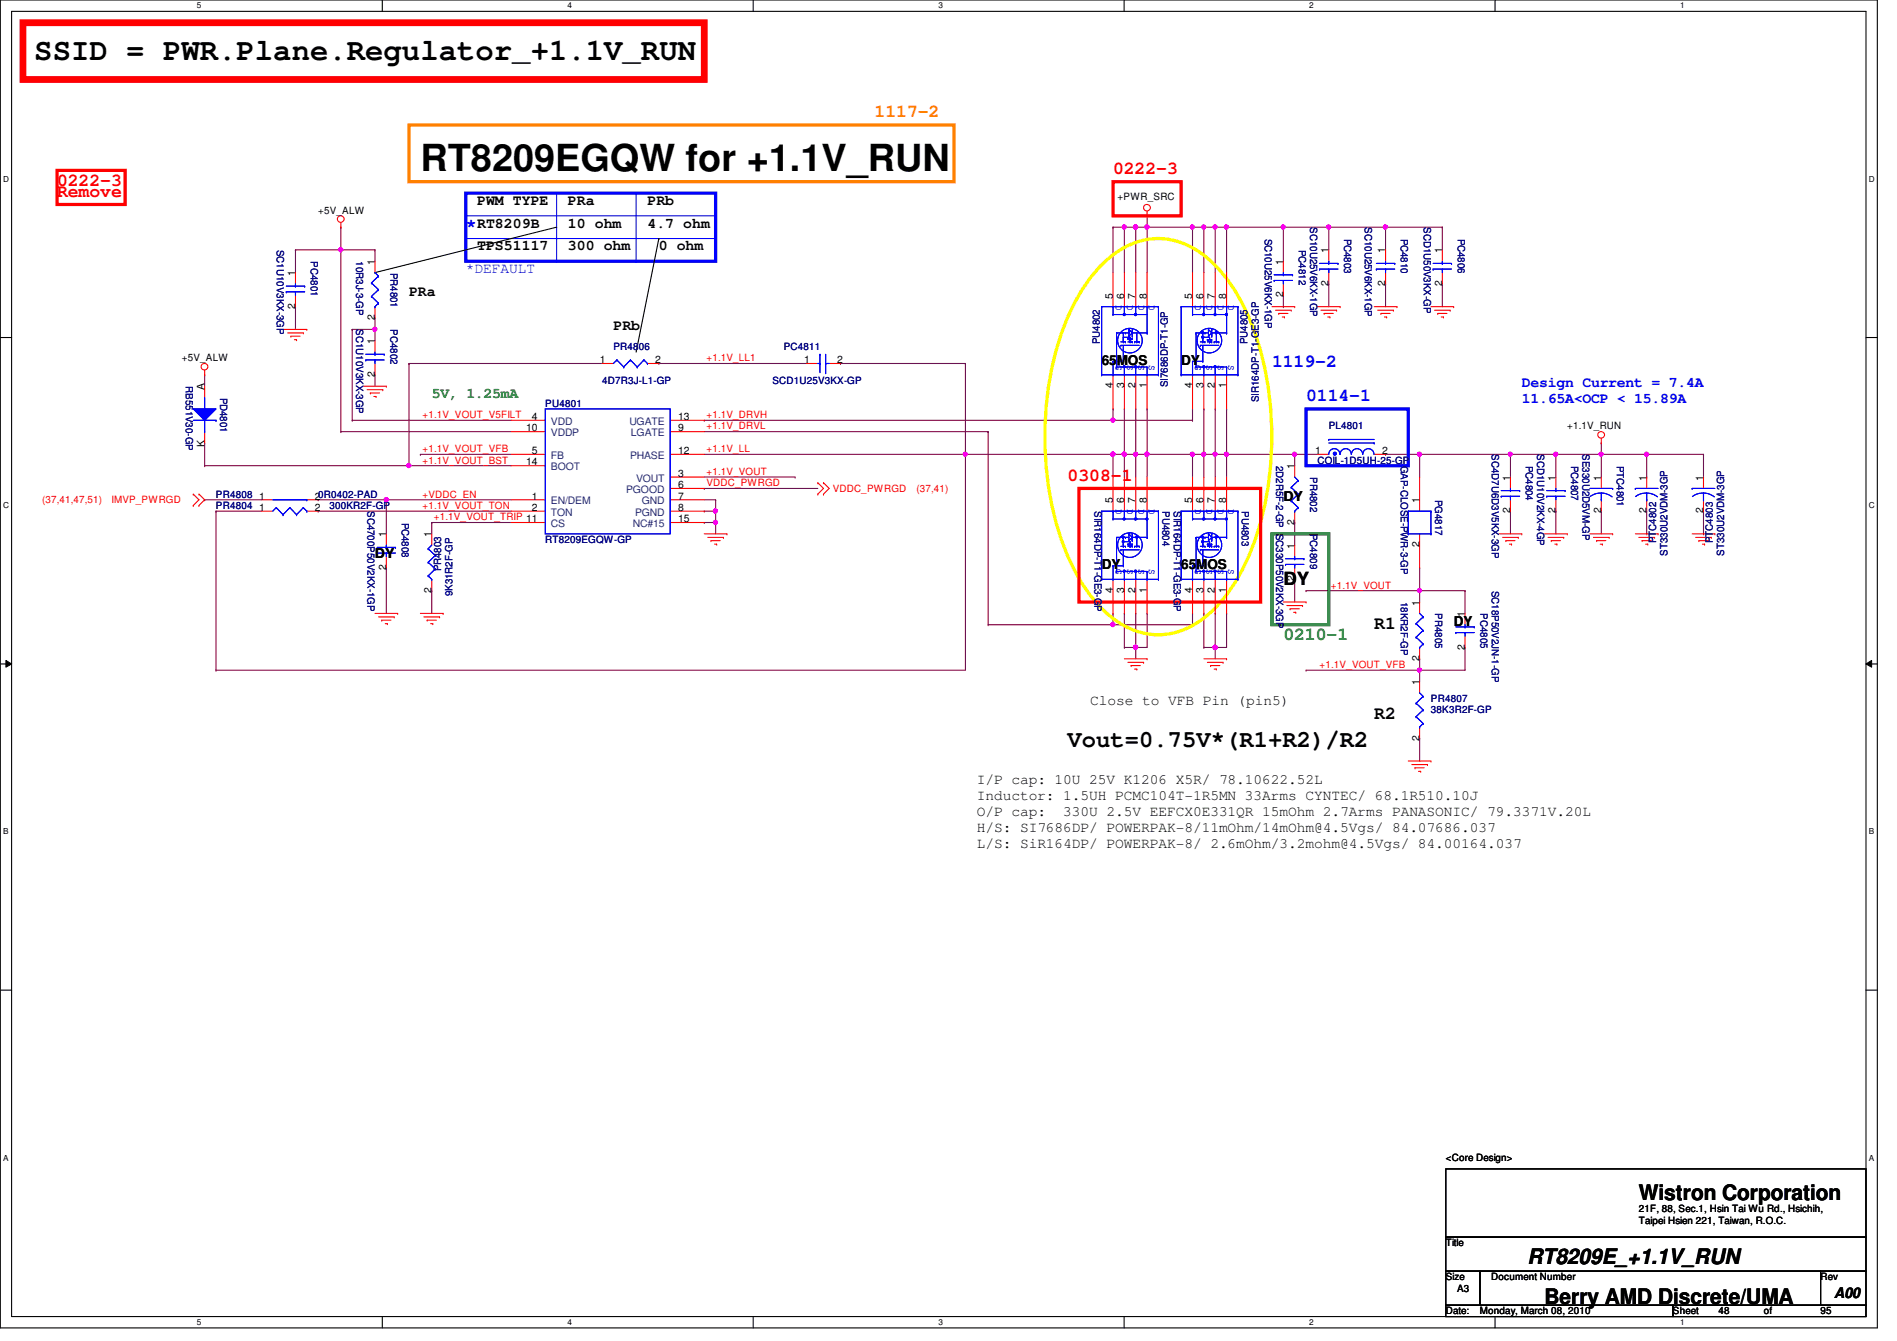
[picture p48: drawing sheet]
<svg xmlns="http://www.w3.org/2000/svg" width="297mm" height="210mm" viewBox="0 0 297 210" stroke-linecap="round" stroke-linejoin="round" font-family="sans-serif">
<defs><g id="words">
<text font-size="5.8" x="65.8" y="26.8">RT8209EGQW for +1.1V_RUN</text>
<text font-size="4.8" x="5.4" y="9.4">SSID = PWR.Plane.Regulator_+1.1V_RUN</text>
<text font-size="3.7" x="167.2" y="117">Vout=0.75V*(R1+R2)/R2</text>
<g font-size="3.3">
<text x="256.6" y="187.9">Wistron Corporation</text>
<text x="239.2" y="197.9">RT8209E_+1.1V_RUN</text>
<text x="241.8" y="204">Berry AMD Discrete/UMA</text>
</g>
<text font-size="2.8" fill="#ff8000" x="136.9" y="18.4">1117-2</text>
<g font-size="2.8" fill="#f00">
<text x="8.9" y="29">0222-3</text>
<text x="174.3" y="27.3">0222-3</text>
<text x="8.9" y="30.8">Remove</text>
<text x="167.2" y="75.3">0308-1</text>
</g>
<g font-size="2.8" fill="#00f">
<text x="72.9" y="36.2">*</text>
<text x="199.2" y="57.5">1119-2</text>
<text x="204.5" y="62.8">0114-1</text>
</g>
<g font-size="2.8">
<text x="201" y="91.5">DY</text>
<text x="215.2" y="98.4">R1</text>
<text x="215.2" y="112.6">R2</text>
</g>
<text font-size="2.8" fill="#008000" x="201" y="100.2">0210-1</text>
<g font-size="2.3">
<text x="74.7" y="35.6">RT8209B</text>
<text x="74.7" y="32.1">PWM TYPE</text>
<text x="88.9" y="35.6">10 ohm</text>
<text x="88.9" y="32.1">PRa</text>
<text x="101.4" y="32.1">PRb</text>
<text x="101.4" y="35.6">4.7 ohm</text>
<text x="74.7" y="39.2">TPS51117</text>
<text x="88.9" y="39.2">300 ohm</text>
<text x="103.2" y="39.2">0 ohm</text>
<text x="64" y="46.3">PRa</text>
<text x="96.1" y="51.6">PRb</text>
<text x="170.7" y="110.3">Close to VFB Pin (pin5)</text>
<text x="152.9" y="122.8">I/P cap: 10U 25V K1206 X5R/ 78.10622.52L</text>
<text x="152.9" y="125.3">Inductor: 1.5UH PCMC104T-1R5MN 33Arms CYNTEC/ 68.1R510.10J</text>
<text x="152.9" y="127.8">O/P cap:</text>
<text x="152.9" y="130.3">H/S: SI7686DP/ POWERPAK-8/11mOhm/14mOhm@4.5Vgs/ 84.07686.037</text>
<text x="166.5" y="127.8">330U 2.5V EEFCX0E331QR 15mOhm 2.7Arms PANASONIC/ 79.3371V.20L</text>
<text x="152.9" y="132.8">L/S: SiR164DP/ POWERPAK-8/ 2.6mOhm/3.2mohm@4.5Vgs/ 84.00164.037</text>
<text x="287.2" y="203.2">A00</text>
</g>
<g font-size="2.3" fill="#00f">
<text x="72.9" y="42.8">*DEFAULT</text>
<text x="238.3" y="60.5">Design Current = 7.4A</text>
<text x="238.3" y="63.1">11.65A&lt;OCP &lt; 15.89A</text>
</g>
<text font-size="2.3" fill="#008000" x="67.6" y="62.3">5V, 1.25mA</text>
<g font-size="2.1">
<text x="172.5" y="57.1">65MOS</text>
<text x="185" y="57.1">DY</text>
<text x="201" y="78.4">DY</text>
<text x="58.7" y="87.3">DY</text>
<text x="172.5" y="89.1">DY</text>
<text x="185" y="89.1">65MOS</text>
<text x="227.6" y="98">DY</text>
</g>
<g font-size="1.6">
<text x="49.8" y="33.4">+5V_ALW</text>
<text x="175" y="31.3">+PWR_SRC</text>
<text x="58.7" y="41.4" transform="rotate(-90 58.7 41.4)">1</text>
<text x="200.9" y="41.4" transform="rotate(-90 200.9 41.4)">1</text>
<text x="208" y="39.7" transform="rotate(-90 208 39.7)">1</text>
<text x="216.9" y="39.7" transform="rotate(-90 216.9 39.7)">1</text>
<text x="225.8" y="39.7" transform="rotate(-90 225.8 39.7)">1</text>
<text x="46.2" y="43.2" transform="rotate(-90 46.2 43.2)">1</text>
<text x="174.2" y="46.8" transform="rotate(-90 174.2 46.8)">5</text>
<text x="176" y="46.8" transform="rotate(-90 176 46.8)">6</text>
<text x="177.8" y="46.8" transform="rotate(-90 177.8 46.8)">7</text>
<text x="179.6" y="46.8" transform="rotate(-90 179.6 46.8)">8</text>
<text x="186.7" y="46.8" transform="rotate(-90 186.7 46.8)">5</text>
<text x="188.5" y="46.8" transform="rotate(-90 188.5 46.8)">6</text>
<text x="190.2" y="46.8" transform="rotate(-90 190.2 46.8)">7</text>
<text x="192" y="46.8" transform="rotate(-90 192 46.8)">8</text>
<text x="200.9" y="46.6" transform="rotate(-90 200.9 46.6)">2</text>
<text x="208" y="44.8" transform="rotate(-90 208 44.8)">2</text>
<text x="216.9" y="44.8" transform="rotate(-90 216.9 44.8)">2</text>
<text x="225.8" y="44.8" transform="rotate(-90 225.8 44.8)">2</text>
<text x="46.2" y="48.3" transform="rotate(-90 46.2 48.3)">2</text>
<text x="58.7" y="53.9" transform="rotate(-90 58.7 53.9)">1</text>
<text x="58.7" y="50.1" transform="rotate(-90 58.7 50.1)">2</text>
<text x="28.5" y="56.6">+5V_ALW</text>
<text x="58.7" y="59" transform="rotate(-90 58.7 59)">2</text>
<text x="93.9" y="56.9">1</text>
<text x="102.6" y="56.9">2</text>
<text x="125.9" y="56.9">1</text>
<text x="131.1" y="56.9">2</text>
<text x="32" y="61" transform="rotate(-90 32 61)">A</text>
<text x="83.3" y="65.7">4</text>
<text x="106.2" y="65.7">13</text>
<text x="174.2" y="60.8" transform="rotate(-90 174.2 60.8)">4</text>
<text x="176" y="60.8" transform="rotate(-90 176 60.8)">3</text>
<text x="177.8" y="60.8" transform="rotate(-90 177.8 60.8)">2</text>
<text x="179.6" y="60.8" transform="rotate(-90 179.6 60.8)">1</text>
<text x="186.7" y="60.8" transform="rotate(-90 186.7 60.8)">4</text>
<text x="188.5" y="60.8" transform="rotate(-90 188.5 60.8)">3</text>
<text x="190.2" y="60.8" transform="rotate(-90 190.2 60.8)">2</text>
<text x="192" y="60.8" transform="rotate(-90 192 60.8)">1</text>
<text x="32" y="69.9" transform="rotate(-90 32 69.9)">K</text>
<text x="82.4" y="67.5">10</text>
<text x="83.3" y="71.1">5</text>
<text x="106.2" y="67.5">9</text>
<text x="106.2" y="71.1">12</text>
<text x="205.9" y="71.1">1</text>
<text x="216.4" y="71.1">2</text>
<text x="245.4" y="67.2">+1.1V_RUN</text>
<text x="82.4" y="72.9">14</text>
<text x="106.2" y="74.6">3</text>
<text x="106.2" y="76.4">6</text>
<text x="202.7" y="73.4" transform="rotate(-90 202.7 73.4)">1</text>
<text x="236.5" y="75.2" transform="rotate(-90 236.5 75.2)">1</text>
<text x="243.6" y="75.2" transform="rotate(-90 243.6 75.2)">1</text>
<text x="250.7" y="75.2" transform="rotate(-90 250.7 75.2)">1</text>
<text x="257.8" y="75.2" transform="rotate(-90 257.8 75.2)">1</text>
<text x="266.7" y="75.2" transform="rotate(-90 266.7 75.2)">1</text>
<text x="40.6" y="80">1</text>
<text x="40.6" y="78.2">1</text>
<text x="49.3" y="80">2</text>
<text x="49.3" y="78.2">20R0402-PAD</text>
<text x="83.3" y="78.2">1</text>
<text x="83.3" y="80">2</text>
<text x="106.2" y="78.2">7</text>
<text x="106.2" y="80">8</text>
<text x="106.2" y="81.7">15</text>
<text x="174.2" y="78.8" transform="rotate(-90 174.2 78.8)">5</text>
<text x="176" y="78.8" transform="rotate(-90 176 78.8)">6</text>
<text x="177.8" y="78.8" transform="rotate(-90 177.8 78.8)">7</text>
<text x="179.6" y="78.8" transform="rotate(-90 179.6 78.8)">8</text>
<text x="186.7" y="78.8" transform="rotate(-90 186.7 78.8)">5</text>
<text x="188.5" y="78.8" transform="rotate(-90 188.5 78.8)">6</text>
<text x="190.2" y="78.8" transform="rotate(-90 190.2 78.8)">7</text>
<text x="192" y="78.8" transform="rotate(-90 192 78.8)">8</text>
<text x="202.7" y="82.1" transform="rotate(-90 202.7 82.1)">2</text>
<text x="222.2" y="78.8" transform="rotate(-90 222.2 78.8)">1</text>
<text x="236.5" y="80.3" transform="rotate(-90 236.5 80.3)">2</text>
<text x="243.6" y="80.3" transform="rotate(-90 243.6 80.3)">2</text>
<text x="250.7" y="80.3" transform="rotate(-90 250.7 80.3)">2</text>
<text x="257.8" y="80.3" transform="rotate(-90 257.8 80.3)">2</text>
<text x="266.7" y="80.3" transform="rotate(-90 266.7 80.3)">2</text>
<text x="60.4" y="89.2" transform="rotate(-90 60.4 89.2)">2</text>
<text x="60.4" y="84.1" transform="rotate(-90 60.4 84.1)">1</text>
<text x="67.6" y="84.1" transform="rotate(-90 67.6 84.1)">1</text>
<text x="202.7" y="85.9" transform="rotate(-90 202.7 85.9)">1</text>
<text x="222.2" y="85.7" transform="rotate(-90 222.2 85.7)">2</text>
<text x="67.6" y="92.8" transform="rotate(-90 67.6 92.8)">2</text>
<text x="174.2" y="92.8" transform="rotate(-90 174.2 92.8)">4</text>
<text x="176" y="92.8" transform="rotate(-90 176 92.8)">3</text>
<text x="177.8" y="92.8" transform="rotate(-90 177.8 92.8)">2</text>
<text x="179.6" y="92.8" transform="rotate(-90 179.6 92.8)">1</text>
<text x="186.7" y="92.8" transform="rotate(-90 186.7 92.8)">4</text>
<text x="188.5" y="92.8" transform="rotate(-90 188.5 92.8)">3</text>
<text x="190.2" y="92.8" transform="rotate(-90 190.2 92.8)">2</text>
<text x="192" y="92.8" transform="rotate(-90 192 92.8)">1</text>
<text x="202.7" y="91" transform="rotate(-90 202.7 91)">2</text>
<text x="222.2" y="94.8" transform="rotate(-90 222.2 94.8)">1</text>
<text x="229.4" y="101.7" transform="rotate(-90 229.4 101.7)">2</text>
<text x="229.4" y="96.6" transform="rotate(-90 229.4 96.6)">1</text>
<text x="222.2" y="107.2" transform="rotate(-90 222.2 107.2)">1</text>
<text x="222.2" y="103.5" transform="rotate(-90 222.2 103.5)">2</text>
<text x="222.2" y="115.9" transform="rotate(-90 222.2 115.9)">2</text>
<text x="226.4" y="181.7">&lt;Core Design&gt;</text>
<text x="256.6" y="189.7">21F, 88, Sec.1, Hsin Tai Wu Rd., Hsichih,</text>
<text x="256.6" y="191.6">Taipei Hsien 221, Taiwan, R.O.C.</text>
<text x="226.4" y="195.1">Title</text>
<text x="226.4" y="200.4">Size</text>
<text x="228.2" y="202.2">A3</text>
<text x="233.5" y="200.4">Document Number</text>
<text x="285.1" y="200.4">Rev</text>
<text x="226.4" y="205.7">Date:</text>
<text x="231.7" y="205.7">Monday, March 08, 2010</text>
<text x="262" y="205.7">Sheet</text>
<text x="269.1" y="205.7">48</text>
<text x="276.2" y="205.7">of</text>
<text x="285.1" y="205.7">95</text>
</g>
<g font-size="1.6" fill="#000080">
<text x="205.1" y="35.6" transform="rotate(90 205.1 35.6)">SC10U25V6KX-1GP</text>
<text x="213.7" y="35.6" transform="rotate(90 213.7 35.6)">SC10U25V6KX-1GP</text>
<text x="222.9" y="35.6" transform="rotate(90 222.9 35.6)">SCD1U50V3KX-GP</text>
<text x="43.3" y="39.1" transform="rotate(90 43.3 39.1)">SC1U10V3KX-3GP</text>
<text x="48.7" y="40.9" transform="rotate(90 48.7 40.9)">PC4801</text>
<text x="55.8" y="40.9" transform="rotate(90 55.8 40.9)">10R3J-3-GP</text>
<text x="198" y="37.3" transform="rotate(90 198 37.3)">SC10U25V6KX-1GP</text>
<text x="203.4" y="39.1" transform="rotate(90 203.4 39.1)">PC4812</text>
<text x="210.5" y="37.3" transform="rotate(90 210.5 37.3)">PC4803</text>
<text x="219.4" y="37.3" transform="rotate(90 219.4 37.3)">PC4810</text>
<text x="228.3" y="37.3" transform="rotate(90 228.3 37.3)">PC4806</text>
<text x="61.1" y="42.7" transform="rotate(90 61.1 42.7)">PR4801</text>
<text x="55.8" y="51.6" transform="rotate(90 55.8 51.6)">SC1U10V3KX-3GP</text>
<text x="61.1" y="51.6" transform="rotate(90 61.1 51.6)">PC4802</text>
<text x="172.2" y="53.9" transform="rotate(-90 172.2 53.9)">PU4802</text>
<text x="195.3" y="53.9" transform="rotate(-90 195.3 53.9)">PU4805</text>
<text x="96.1" y="54.8">PR4806</text>
<text x="122.7" y="54.8">PC4811</text>
<text x="29.1" y="60.5" transform="rotate(90 29.1 60.5)">RB551V30-GP</text>
<text x="34.5" y="62.2" transform="rotate(90 34.5 62.2)">PD4801</text>
<text x="85.4" y="63.7">PU4801</text>
<text x="94.3" y="60.1">4D7R3J-L1-GP</text>
<text x="120.9" y="60.1">SCD1U25V3KX-GP</text>
<text x="182.9" y="60.6" transform="rotate(-90 182.9 60.6)">SI7686DP-T1-GP</text>
<text x="197.1" y="62.9" transform="rotate(-90 197.1 62.9)">SIR164DP-T1-GE3-GP</text>
<text x="208.1" y="67.2">PL4801</text>
<text x="233.6" y="71.1" transform="rotate(90 233.6 71.1)">SC4D7U6D3V5KX-3GP</text>
<text x="240.7" y="71.1" transform="rotate(90 240.7 71.1)">SCD1U10V2KX-4GP</text>
<text x="247.8" y="71.1" transform="rotate(90 247.8 71.1)">SE330U2D5VM-GP</text>
<text x="33.8" y="77.9">PR4808</text>
<text x="199.8" y="72.9" transform="rotate(90 199.8 72.9)">2D2R5F-2-GP SC330P50V2KX-3GP</text>
<text x="205.1" y="74.7" transform="rotate(90 205.1 74.7)">PR4802</text>
<text x="206.3" y="72.6">COIL-1D5UH-25-GP</text>
<text x="219.4" y="72.9" transform="rotate(90 219.4 72.9)">GAP-CLOSE-PWR-3-GP</text>
<text x="238.9" y="72.9" transform="rotate(90 238.9 72.9)">PC4804</text>
<text x="246" y="72.9" transform="rotate(90 246 72.9)">PC4807</text>
<text x="253.1" y="72.9" transform="rotate(90 253.1 72.9)">PTC4801</text>
<text x="33.8" y="79.7">PR4804</text>
<text x="51.6" y="79.7">300KR2F-GP</text>
<text x="57.6" y="80" transform="rotate(90 57.6 80)">SC4700P50V2KX-1GP</text>
<text x="62.9" y="81.8" transform="rotate(90 62.9 81.8)">PC4808</text>
<text x="171.4" y="80" transform="rotate(90 171.4 80)">SIR164DP-T1-GE3-GP</text>
<text x="182" y="80" transform="rotate(90 182 80)">PU4804</text>
<text x="183.8" y="80" transform="rotate(90 183.8 80)">SIR164DP-T1-GE3-GP</text>
<text x="194.5" y="80" transform="rotate(90 194.5 80)">PU4803</text>
<text x="205.1" y="83.6" transform="rotate(90 205.1 83.6)">PC4809</text>
<text x="224.7" y="78.2" transform="rotate(90 224.7 78.2)">PG4817</text>
<text x="69.1" y="89.5" transform="rotate(-90 69.1 89.5)">PR4803</text>
<text x="85.4" y="85">RT8209EGQW-GP</text>
<text x="259.3" y="85" transform="rotate(-90 259.3 85)">PTC4802</text>
<text x="261.1" y="87" transform="rotate(-90 261.1 87)">ST330U2VDM-3GP</text>
<text x="268.2" y="85" transform="rotate(-90 268.2 85)">PTC4803</text>
<text x="270" y="87" transform="rotate(-90 270 87)">ST330U2VDM-3GP</text>
<text x="70.9" y="93.3" transform="rotate(-90 70.9 93.3)">9K31R2F-GP</text>
<text x="219.4" y="94.2" transform="rotate(90 219.4 94.2)">18KR2F-GP</text>
<text x="233.6" y="92.5" transform="rotate(90 233.6 92.5)">SC18P50V2JN-1-GP</text>
<text x="224.7" y="96" transform="rotate(90 224.7 96)">PR4805</text>
<text x="231.8" y="96" transform="rotate(90 231.8 96)">PC4805</text>
<text x="224.1" y="109.9">PR4807</text>
<text x="224.1" y="111.7">38K3R2F-GP</text>
</g>
<g font-size="1.6" fill="#00f">
<text x="174.7" y="47.7" transform="rotate(90 174.7 47.7)">D</text>
<text x="176.5" y="47.7" transform="rotate(90 176.5 47.7)">D</text>
<text x="178.3" y="47.7" transform="rotate(90 178.3 47.7)">D</text>
<text x="179.9" y="47.7" transform="rotate(90 179.9 47.7)">D</text>
<text x="187.2" y="47.7" transform="rotate(90 187.2 47.7)">D</text>
<text x="188.9" y="47.7" transform="rotate(90 188.9 47.7)">D</text>
<text x="190.7" y="47.7" transform="rotate(90 190.7 47.7)">D</text>
<text x="192.3" y="47.7" transform="rotate(90 192.3 47.7)">D</text>
<text x="174.7" y="57.1" transform="rotate(90 174.7 57.1)">G</text>
<text x="176.5" y="57.1" transform="rotate(90 176.5 57.1)">S</text>
<text x="178.3" y="57.1" transform="rotate(90 178.3 57.1)">S</text>
<text x="179.9" y="57.1" transform="rotate(90 179.9 57.1)">S</text>
<text x="187.2" y="57.1" transform="rotate(90 187.2 57.1)">G</text>
<text x="188.9" y="57.1" transform="rotate(90 188.9 57.1)">S</text>
<text x="190.7" y="57.1" transform="rotate(90 190.7 57.1)">S</text>
<text x="192.3" y="57.1" transform="rotate(90 192.3 57.1)">S</text>
<text x="174.7" y="79.7" transform="rotate(90 174.7 79.7)">D</text>
<text x="176.5" y="79.7" transform="rotate(90 176.5 79.7)">D</text>
<text x="178.3" y="79.7" transform="rotate(90 178.3 79.7)">D</text>
<text x="179.9" y="79.7" transform="rotate(90 179.9 79.7)">D</text>
<text x="187.2" y="79.7" transform="rotate(90 187.2 79.7)">D</text>
<text x="188.9" y="79.7" transform="rotate(90 188.9 79.7)">D</text>
<text x="190.7" y="79.7" transform="rotate(90 190.7 79.7)">D</text>
<text x="192.3" y="79.7" transform="rotate(90 192.3 79.7)">D</text>
<text x="174.7" y="89.1" transform="rotate(90 174.7 89.1)">G</text>
<text x="176.5" y="89.1" transform="rotate(90 176.5 89.1)">S</text>
<text x="178.3" y="89.1" transform="rotate(90 178.3 89.1)">S</text>
<text x="179.9" y="89.1" transform="rotate(90 179.9 89.1)">S</text>
<text x="187.2" y="89.1" transform="rotate(90 187.2 89.1)">G</text>
<text x="188.9" y="89.1" transform="rotate(90 188.9 89.1)">S</text>
<text x="190.7" y="89.1" transform="rotate(90 190.7 89.1)">S</text>
<text x="192.3" y="89.1" transform="rotate(90 192.3 89.1)">S</text>
</g>
<g font-size="1.6" fill="#f00">
<text x="110.6" y="56.6">+1.1V_LL1</text>
<text x="66.2" y="65.4">+1.1V_VOUT_V5FILT</text>
<text x="110.6" y="65.4">+1.1V_DRVH</text>
<text x="66.2" y="70.8">+1.1V_VOUT_VFB</text>
<text x="110.6" y="70.8">+1.1V_LL</text>
<text x="110.6" y="67.2">+1.1V_DRVL</text>
<text x="66.2" y="72.6">+1.1V_VOUT_BST</text>
<text x="66.2" y="77.9">+VDDC_EN</text>
<text x="110.6" y="74.3">+1.1V_VOUT</text>
<text x="110.6" y="76.1">VDDC_PWRGD</text>
<text x="130.4" y="77">VDDC_PWRGD</text>
<text x="143.5" y="77">(37,41)</text>
<text x="6.6" y="78.8">(37,41,47,51)</text>
<text x="17.5" y="78.8">IMVP_PWRGD</text>
<text x="66.2" y="79.7">+1.1V_VOUT_TON</text>
<text x="67.9" y="81.4">+1.1V_VOUT_TRIP 11</text>
<text x="208.4" y="92.1">+1.1V_VOUT</text>
<text x="206.6" y="104.6">+1.1V_VOUT_VFB</text>
</g>
<g font-size="1.6" fill="#004080">
<text x="86.3" y="66.5">VDD</text>
<text x="86.3" y="71.8">FB</text>
<text x="86.3" y="68.3">VDDP</text>
<text x="98.5" y="66.5">UGATE</text>
<text x="98.7" y="71.8">PHASE</text>
<text x="98.8" y="68.3">LGATE</text>
<text x="86.3" y="73.6">BOOT</text>
<text x="98" y="77.2">PGOOD</text>
<text x="99.6" y="75.4">VOUT</text>
<text x="86.3" y="79">EN/DEM</text>
<text x="86.3" y="80.7">TON</text>
<text x="86.3" y="82.5">CS</text>
<text x="99.1" y="82.5">NC#15</text>
<text x="99.4" y="80.7">PGND</text>
<text x="100.5" y="79">GND</text>
</g>
<g font-size="1.3">
<text x="30.8" y="1.3">5</text>
<text x="88.9" y="1.3">4</text>
<text x="146.9" y="1.3">3</text>
<text x="205" y="1.3">2</text>
<text x="263.1" y="1.3">1</text>
<text x=".5" y="28.4">D</text>
<text x="292.6" y="28.4">D</text>
<text x=".5" y="79.5">C</text>
<text x="292.6" y="79.5">C</text>
<text x=".5" y="130.6">B</text>
<text x="292.6" y="130.6">B</text>
<text x=".5" y="181.7">A</text>
<text x="292.6" y="181.7">A</text>
<text x="30.8" y="207.4">5</text>
<text x="88.9" y="207.4">4</text>
<text x="146.9" y="207.4">3</text>
<text x="205" y="207.4">2</text>
<text x="263.1" y="207.4">1</text>
</g>
</g></defs>
<path d="M0 0h294v207.9h-294zM1.8 1.8h290.4v204.3h-290.4z" fill="none" stroke="#000" stroke-width=".17"/>
<g fill="#fff">
<path d="M30.8 .2h.7v1.4h-.7z"/>
<path d="M30.8 206.2h.7v1.4h-.7z"/>
</g>
<path d="M59.9 0v1.8M59.9 206.1v1.8" fill="none" stroke="#000" stroke-width=".17"/>
<g fill="#fff">
<path d="M88.9 .2h.6v1.4h-.6z"/>
<path d="M88.9 206.2h.6v1.4h-.6z"/>
</g>
<path d="M117.9 0v1.8M117.9 206.1v1.8" fill="none" stroke="#000" stroke-width=".17"/>
<g fill="#fff">
<path d="M146.9 .2h.7v1.4h-.7z"/>
<path d="M146.9 206.2h.7v1.4h-.7z"/>
</g>
<path d="M176 0v1.8M176 206.1v1.8" fill="none" stroke="#000" stroke-width=".17"/>
<g fill="#fff">
<path d="M205 .2h.7v1.4h-.7z"/>
<path d="M205 206.2h.7v1.4h-.7z"/>
</g>
<path d="M234.1 0v1.8M234.1 206.1v1.8" fill="none" stroke="#000" stroke-width=".17"/>
<g fill="#fff">
<path d="M263.1 .2h.7v1.4h-.7z"/>
<path d="M263.1 206.2h.7v1.4h-.7z"/>
<path d="M.5 27.3h.9v1.4h-.9z"/>
<path d="M292.6 27.3h.9v1.4h-.9z"/>
<path d="M.5 78.4h.9v1.4h-.9z"/>
<path d="M292.6 78.4h.9v1.4h-.9z"/>
</g>
<path d="M0 52.8h1.8M292.2 52.8h1.8" fill="none" stroke="#000" stroke-width=".17"/>
<g fill="#fff">
<path d="M.5 129.5h.8v1.4h-.8z"/>
<path d="M292.6 129.5h.9v1.4h-.9z"/>
</g>
<path d="M0 103.9h1.8M292.2 103.9h1.8" fill="none" stroke="#000" stroke-width=".17"/>
<path d="M.9 103.4l.9 .5-.9 .5zM292.2 103.9l.9-.5v1z" fill="#000"/>
<path d="M.9 103.4l.9 .5-.9 .5zM292.2 103.9l.9-.5v1z" fill="none" stroke="#000" stroke-width=".16"/>
<g fill="#fff">
<path d="M.5 180.5h.8v1.4h-.8z"/>
<path d="M292.6 180.5h.9v1.4h-.9z"/>
</g>
<path d="M0 155h1.8M292.2 155h1.8" fill="none" stroke="#000" stroke-width=".17"/>
<path d="M192.1 71.1h.1M192.1 71.1h10.6M202.7 90.7h.1M202.7 90.7v3.5" fill="none" stroke="#800040" stroke-width=".17"/>
<circle cx="202.7" cy="71.1" r=".32" fill="#f0f"/>
<circle cx="202.7" cy="71.1" r=".32" fill="none" stroke="#f0f" stroke-width=".17"/>
<path d="M177.8 35.6h.1M177.8 35.6h1.8M225.8 35.6h.1M225.8 35.6v3.5" fill="none" stroke="#800040" stroke-width=".17"/>
<circle cx="179.6" cy="35.5" r=".32" fill="#f0f"/>
<circle cx="179.6" cy="35.5" r=".32" fill="none" stroke="#f0f" stroke-width=".17"/>
<circle cx="177.8" cy="35.5" r=".32" fill="#f0f"/>
<circle cx="177.8" cy="35.5" r=".32" fill="none" stroke="#f0f" stroke-width=".17"/>
<path d="M217 35.6h.1M217 35.6h8.8" fill="none" stroke="#800040" stroke-width=".17"/>
<circle cx="216.9" cy="35.5" r=".32" fill="#f0f"/>
<circle cx="216.9" cy="35.5" r=".32" fill="none" stroke="#f0f" stroke-width=".17"/>
<path d="M55.2 51.6h.1M55.2 51.6h3.5M217 44.4h.1M217 44.4v3.6M60.5 88.9h.1M60.5 88.9v7.1" fill="none" stroke="#800040" stroke-width=".17"/>
<circle cx="58.7" cy="51.5" r=".32" fill="#f0f"/>
<circle cx="58.7" cy="51.5" r=".32" fill="none" stroke="#f0f" stroke-width=".17"/>
<path d="M58.7 49.8h.1M58.7 49.8v1.8M110.3 71.1h40.9M151.2 71.1h.1M202.7 71.1h.1M202.7 71.1v1.8" fill="none" stroke="#800040" stroke-width=".17"/>
<circle cx="151.1" cy="71.1" r=".32" fill="#f0f"/>
<circle cx="151.1" cy="71.1" r=".32" fill="none" stroke="#f0f" stroke-width=".17"/>
<path d="M64 56.9h.1M64 56.9h30.3M151.2 56.9h.1M151.2 56.9v14.2M176.1 64h.1M176.1 71.1h.1M176.1 64v10.7M176.1 71.1h1.7M177.8 101.3h.1M177.8 101.3h1.8" fill="none" stroke="#800040" stroke-width=".17"/>
<circle cx="176" cy="71.1" r=".32" fill="#f0f"/>
<circle cx="176" cy="71.1" r=".32" fill="none" stroke="#f0f" stroke-width=".17"/>
<g fill="none" stroke="#800040" stroke-width=".17">
<path d="M201 35.6h.1M201 35.6h7.1M208.1 35.6h.1M208.1 35.6v3.5M64 56.9h.1M64 56.9v16M65.8 71.1h.1M65.8 71.1h14.2M174.3 71.1h.1M174.3 71.1v3.6M177.8 71.1h.1M177.8 71.1v3.6"/>
<path d="M222.3 71.1h.1M222.3 71.1h14.2M236.5 71.1h.1M236.5 71.1v3.6M179.6 96h.1M179.6 96v5.3"/>
</g>
<circle cx="222.3" cy="71.1" r=".32" fill="#f0f"/>
<circle cx="222.3" cy="71.1" r=".32" fill="none" stroke="#f0f" stroke-width=".17"/>
<path d="M204.5 92.5h.1M204.5 92.5h17.8M236.5 80h.1M236.5 80v3.6" fill="none" stroke="#800040" stroke-width=".17"/>
<circle cx="222.3" cy="92.4" r=".32" fill="#f0f"/>
<circle cx="222.3" cy="92.4" r=".32" fill="none" stroke="#f0f" stroke-width=".17"/>
<path d="M243.6 71.1h.1M250.7 69.3h.1M250.7 69.3v1.8h-7.1M250.7 80h.1M250.7 80v3.6M222.3 104.9h.1M222.3 104.9v1.8" fill="none" stroke="#800040" stroke-width=".17"/>
<circle cx="250.7" cy="71.1" r=".32" fill="#f0f"/>
<circle cx="250.7" cy="71.1" r=".32" fill="none" stroke="#f0f" stroke-width=".17"/>
<circle cx="243.6" cy="71.1" r=".32" fill="#f0f"/>
<circle cx="243.6" cy="71.1" r=".32" fill="none" stroke="#f0f" stroke-width=".17"/>
<path d="M204.5 104.9h.1M204.5 104.9h17.8" fill="none" stroke="#800040" stroke-width=".17"/>
<circle cx="222.3" cy="104.9" r=".32" fill="#f0f"/>
<circle cx="222.3" cy="104.9" r=".32" fill="none" stroke="#f0f" stroke-width=".17"/>
<path d="M236.5 71.1h.1M236.5 71.1h7.1M243.6 71.1h.1M243.6 71.1v3.6M250.7 71.1h.1M250.7 71.1v3.6M222.3 104.9h.1M229.4 101.3h.1M229.4 101.3v3.6h-7.1" fill="none" stroke="#800040" stroke-width=".17"/>
<circle cx="236.5" cy="71.1" r=".32" fill="#f0f"/>
<circle cx="236.5" cy="71.1" r=".32" fill="none" stroke="#f0f" stroke-width=".17"/>
<g fill="none" stroke="#800040" stroke-width=".17">
<path d="M174.3 35.6h.1M174.3 35.6h1.8M208.1 44.4h.1M208.1 44.4v3.6M110.3 65.8h.1M110.3 78.2h1.8M110.3 67.6h44.4M110.3 65.8h64M112.1 78.2h.1M112.1 78.2v1.8M154.7 67.6h.1M179.6 64h.1"/>
<path d="M179.6 64v7.1M217 71.1h.1M217 71.1h5.3M222.3 71.1h.1M222.3 71.1v3.6M49.8 80h.1M49.8 80h30.2M112.1 80h.1M222.3 92.5h.1M222.3 88.9h.1M222.3 88.9v5.3M222.3 92.5h7.1"/>
<path d="M229.4 92.5h.1M229.4 92.5v3.5M243.6 80h.1M243.6 80v3.6M176.1 101.3h.1M176.1 101.3h1.7M222.3 103.1h.1M222.3 115.6h.1M222.3 103.1v1.8M222.3 115.6v3.5"/>
</g>
<circle cx="174.3" cy="65.8" r=".32" fill="#f0f"/>
<circle cx="174.3" cy="65.8" r=".32" fill="none" stroke="#f0f" stroke-width=".17"/>
<path d="M151.2 71.1h.1M151.2 71.1v33.8h-117.4M174.3 71.1h.1M174.3 71.1h1.8M33.8 104.9h.1" fill="none" stroke="#800040" stroke-width=".17"/>
<circle cx="176" cy="71.1" r=".32" fill="#f0f"/>
<circle cx="176" cy="71.1" r=".32" fill="none" stroke="#f0f" stroke-width=".17"/>
<circle cx="174.3" cy="71.1" r=".32" fill="#f0f"/>
<circle cx="174.3" cy="71.1" r=".32" fill="none" stroke="#f0f" stroke-width=".17"/>
<path d="M64 72.9h.1M64 72.9h16M154.7 67.6h.1M154.7 67.6v30.2M33.8 80h.1M33.8 80v24.9" fill="none" stroke="#800040" stroke-width=".17"/>
<circle cx="64" cy="72.9" r=".32" fill="#f0f"/>
<circle cx="64" cy="72.9" r=".32" fill="none" stroke="#f0f" stroke-width=".17"/>
<g fill="none" stroke="#800040" stroke-width=".17">
<path d="M103.2 56.9h.1M103.2 56.9h23.1M131.6 56.9h.1M131.6 56.9h19.6M32 69.3h.1M32 69.3v3.6M177.8 71.1h1.8M179.6 71.1h.1M67.6 81.8h.1M67.6 92.5h.1M67.6 81.8v1.8M67.6 92.5v3.5"/>
<path d="M67.6 81.8h12.4"/>
</g>
<circle cx="177.8" cy="71.1" r=".32" fill="#f0f"/>
<circle cx="177.8" cy="71.1" r=".32" fill="none" stroke="#f0f" stroke-width=".17"/>
<circle cx="179.6" cy="71.1" r=".32" fill="#f0f"/>
<circle cx="179.6" cy="71.1" r=".32" fill="none" stroke="#f0f" stroke-width=".17"/>
<path d="M179.6 71.1h.1M179.6 71.1v3.6M176.1 96h.1M176.1 96v5.3M177.8 101.3h.1M177.8 101.3v1.8" fill="none" stroke="#800040" stroke-width=".17"/>
<circle cx="177.8" cy="101.3" r=".32" fill="#f0f"/>
<circle cx="177.8" cy="101.3" r=".32" fill="none" stroke="#f0f" stroke-width=".17"/>
<path d="M154.7 97.8h.1M154.7 97.8h19.6M177.8 96h.1M177.8 96v5.3" fill="none" stroke="#800040" stroke-width=".17"/>
<circle cx="177.8" cy="101.3" r=".32" fill="#f0f"/>
<circle cx="177.8" cy="101.3" r=".32" fill="none" stroke="#f0f" stroke-width=".17"/>
<g fill="none" stroke="#800040" stroke-width=".17">
<path d="M174.3 35.6h.1M174.3 35.6v7.1M176.1 35.6h.1M176.1 35.6v7.1M176.1 35.6h1.7M177.8 35.6h.1M177.8 35.6v7.1M179.6 35.6h.1M179.6 35.6v7.1M32 58.7h.1M32 58.7v1.8M174.3 64h.1"/>
<path d="M174.3 64v1.8M174.3 96h.1M174.3 96v1.8"/>
</g>
<circle cx="177.8" cy="35.5" r=".32" fill="#f0f"/>
<circle cx="177.8" cy="35.5" r=".32" fill="none" stroke="#f0f" stroke-width=".17"/>
<circle cx="176" cy="35.5" r=".32" fill="#f0f"/>
<circle cx="176" cy="35.5" r=".32" fill="none" stroke="#f0f" stroke-width=".17"/>
<path d="M225.8 44.4h.1M225.8 44.4v3.6M60.5 78.2h.1M60.5 78.2h19.5" fill="none" stroke="#800040" stroke-width=".17"/>
<circle cx="60.5" cy="78.2" r=".32" fill="#f0f"/>
<circle cx="60.5" cy="78.2" r=".32" fill="none" stroke="#f0f" stroke-width=".17"/>
<path d="M60.5 78.2h.1M60.5 78.2v5.4M110.3 80h.1M110.3 80h1.8" fill="none" stroke="#800040" stroke-width=".17"/>
<circle cx="112" cy="80" r=".32" fill="#f0f"/>
<circle cx="112" cy="80" r=".32" fill="none" stroke="#f0f" stroke-width=".17"/>
<path d="M112.1 81.8h.1M112.1 81.8v1.8" fill="none" stroke="#800040" stroke-width=".17"/>
<circle cx="112" cy="81.8" r=".32" fill="#f0f"/>
<circle cx="112" cy="81.8" r=".32" fill="none" stroke="#f0f" stroke-width=".17"/>
<g fill="none" stroke="#800040" stroke-width=".17">
<path d="M46.3 39.1h.1M46.3 39.1h12.4M46.3 39.1v3.6M53.4 39.1h.1M53.4 35.6h.1M53.4 35.6v32M58.7 39.1h.1M58.7 39.1v1.8M55.2 51.6h.1M55.2 51.6v14.2M58.7 58.7h.1M58.7 58.7v1.8"/>
<path d="M53.4 67.6h.1M53.4 67.6h26.6M55.2 65.8h.1M55.2 65.8h24.8M110.3 74.7h14.2M124.5 74.7h.1M177.8 64h.1M177.8 64v7.1M110.3 81.8h.1M110.3 81.8h1.8"/>
</g>
<circle cx="53.4" cy="39.1" r=".32" fill="#f0f"/>
<circle cx="53.4" cy="39.1" r=".32" fill="none" stroke="#f0f" stroke-width=".17"/>
<path d="M179.6 33.8h.1M179.6 33.8v1.8M46.3 48h.1M46.3 48v3.6M58.7 51.6h.1M58.7 51.6v1.7M151.2 71.1h23.1M174.3 71.1h.1M33.8 80h.1M33.8 80h7.1" fill="none" stroke="#800040" stroke-width=".17"/>
<circle cx="174.3" cy="71.1" r=".32" fill="#f0f"/>
<circle cx="174.3" cy="71.1" r=".32" fill="none" stroke="#f0f" stroke-width=".17"/>
<path d="M208.1 35.6h.1M208.1 35.6h8.9M217 35.6h.1M217 35.6v3.5M112.1 80h.1M112.1 80v1.8" fill="none" stroke="#800040" stroke-width=".17"/>
<circle cx="208" cy="35.5" r=".32" fill="#f0f"/>
<circle cx="208" cy="35.5" r=".32" fill="none" stroke="#f0f" stroke-width=".17"/>
<g fill="none" stroke="#800040" stroke-width=".17">
<path d="M32 78.2h.1M32 72.9h.1M32 78.2h8.9M32 72.9h32M49.8 78.2h.1M49.8 78.2h10.7M110.3 76.5h.1M110.3 76.5h17.8M202.7 71.1h.1M202.7 71.1h3.6M174.3 97.8h12.4M186.7 97.8h.1"/>
<path d="M202.7 81.8h.1M202.7 81.8v3.5"/>
</g>
<circle cx="174.3" cy="97.8" r=".32" fill="#f0f"/>
<circle cx="174.3" cy="97.8" r=".32" fill="none" stroke="#f0f" stroke-width=".17"/>
<path d="M186.7 96h.1M186.7 96v1.8M188.5 96h.1M188.5 96v5.3M192.1 96h.1M192.1 96v5.3h-3.6M188.5 101.3h.1M190.3 101.3h.1M190.3 101.3v1.8" fill="none" stroke="#800040" stroke-width=".17"/>
<circle cx="190.3" cy="101.3" r=".32" fill="#f0f"/>
<circle cx="190.3" cy="101.3" r=".32" fill="none" stroke="#f0f" stroke-width=".17"/>
<path d="M190.3 96h.1M190.3 96v5.3" fill="none" stroke="#800040" stroke-width=".17"/>
<circle cx="190.3" cy="101.3" r=".32" fill="#f0f"/>
<circle cx="190.3" cy="101.3" r=".32" fill="none" stroke="#f0f" stroke-width=".17"/>
<path d="M174.3 65.8h12.4M186.7 65.8h.1M186.7 64h.1M186.7 64v1.8M188.5 71.1h.1M188.5 71.1v3.6" fill="none" stroke="#800040" stroke-width=".17"/>
<circle cx="188.5" cy="71.1" r=".32" fill="#f0f"/>
<circle cx="188.5" cy="71.1" r=".32" fill="none" stroke="#f0f" stroke-width=".17"/>
<path d="M190.3 71.1h.1M190.3 71.1v3.6" fill="none" stroke="#800040" stroke-width=".17"/>
<circle cx="190.3" cy="71.1" r=".32" fill="#f0f"/>
<circle cx="190.3" cy="71.1" r=".32" fill="none" stroke="#f0f" stroke-width=".17"/>
<path d="M192.1 71.1h.1M192.1 71.1v3.6" fill="none" stroke="#800040" stroke-width=".17"/>
<circle cx="192" cy="71.1" r=".32" fill="#f0f"/>
<circle cx="192" cy="71.1" r=".32" fill="none" stroke="#f0f" stroke-width=".17"/>
<path d="M179.6 71.1h.1M179.6 71.1h7.1M186.7 71.1h.1M186.7 71.1v3.6" fill="none" stroke="#800040" stroke-width=".17"/>
<circle cx="179.6" cy="71.1" r=".32" fill="#f0f"/>
<circle cx="179.6" cy="71.1" r=".32" fill="none" stroke="#f0f" stroke-width=".17"/>
<path d="M186.7 71.1h.1M188.5 64h.1M188.5 64v7.1h-1.8" fill="none" stroke="#800040" stroke-width=".17"/>
<circle cx="186.7" cy="71.1" r=".32" fill="#f0f"/>
<circle cx="186.7" cy="71.1" r=".32" fill="none" stroke="#f0f" stroke-width=".17"/>
<path d="M179.6 35.6h.1M179.6 35.6h7.1M186.7 35.6h.1M186.7 35.6v7.1M188.5 71.1h.1M190.3 64h.1M190.3 71.1h.1M190.3 64v7.1M192.1 64h.1M192.1 64v7.1h-3.6" fill="none" stroke="#800040" stroke-width=".17"/>
<circle cx="179.6" cy="35.5" r=".32" fill="#f0f"/>
<circle cx="179.6" cy="35.5" r=".32" fill="none" stroke="#f0f" stroke-width=".17"/>
<path d="M186.7 35.6h.1M186.7 35.6h1.8" fill="none" stroke="#800040" stroke-width=".17"/>
<circle cx="186.7" cy="35.5" r=".32" fill="#f0f"/>
<circle cx="186.7" cy="35.5" r=".32" fill="none" stroke="#f0f" stroke-width=".17"/>
<path d="M188.5 35.6h.1M188.5 35.6v7.1M188.5 35.6h1.8M190.3 35.6h.1M190.3 35.6v7.1" fill="none" stroke="#800040" stroke-width=".17"/>
<circle cx="188.5" cy="35.5" r=".32" fill="#f0f"/>
<circle cx="188.5" cy="35.5" r=".32" fill="none" stroke="#f0f" stroke-width=".17"/>
<path d="M192.1 35.6h.1M192.1 35.6v7.1" fill="none" stroke="#800040" stroke-width=".17"/>
<circle cx="192" cy="35.5" r=".32" fill="#f0f"/>
<circle cx="192" cy="35.5" r=".32" fill="none" stroke="#f0f" stroke-width=".17"/>
<path d="M190.3 35.6h.1M190.3 35.6h1.8" fill="none" stroke="#800040" stroke-width=".17"/>
<circle cx="190.3" cy="35.5" r=".32" fill="#f0f"/>
<circle cx="190.3" cy="35.5" r=".32" fill="none" stroke="#f0f" stroke-width=".17"/>
<path d="M201 35.6h.1M201 35.6v5.3" fill="none" stroke="#800040" stroke-width=".17"/>
<circle cx="200.9" cy="35.5" r=".32" fill="#f0f"/>
<circle cx="200.9" cy="35.5" r=".32" fill="none" stroke="#f0f" stroke-width=".17"/>
<path d="M192.1 35.6h.1M192.1 35.6h8.9M201 48h.1M201 46.2v1.8M250.7 71.1h16M257.8 71.1h.1M257.8 74.7h.1M257.8 71.1v3.6M266.7 71.1h.1M257.8 83.6h.1M257.8 80v3.6" fill="none" stroke="#800040" stroke-width=".17"/>
<circle cx="257.8" cy="71.1" r=".32" fill="#f0f"/>
<circle cx="257.8" cy="71.1" r=".32" fill="none" stroke="#f0f" stroke-width=".17"/>
<path d="M266.7 74.7h.1M266.7 71.1v3.6M266.7 83.6h.1M266.7 80v3.6" fill="none" stroke="#800040" stroke-width=".17"/>
<g fill="none" stroke="#f00" stroke-width=".17">
<path d="M53.4 35.6h.1M53.4 34.8v.8M179.6 33.8h.1M179.6 33.1v.7M225.8 39.1v1.8M32 58.7h.1M32 58v.7M44.5 51.6h3.5M45 52.1h2.5M45.5 52.6h.1M45.5 52.6h1.5M46.1 53.2h.3"/>
<path d="M46.3 42.7v1.7M46.3 46.2v1.8M46.4 53.2h.1M47.5 52.1h.1M48 51.6h.1M199.2 48h3.5M199.7 48.6h2.5M200.2 49.1h.1M200.2 49.1h1.5M200.8 49.6h.3M201 40.9v1.8M201 44.4v1.8"/>
<path d="M201.1 49.6h.1M202.2 48.6h.1M202.7 48h.1M206.3 48h3.5M206.8 48.6h2.5M207.3 49.1h.1M207.3 49.1h1.5M207.9 49.6h.3M208.2 49.6h.1M209.3 48.6h.1M209.8 48h.1M215.2 48h3.5"/>
<path d="M215.7 48.6h2.5M216.2 49.1h.1M216.2 49.1h1.5M216.8 49.6h.3M217.1 49.6h.1M218.2 48.6h.1M218.7 48h.1M224.1 48h3.5M224.6 48.6h2.5M225.1 49.1h.1M225.1 49.1h1.5M225.7 49.6h.3"/>
<path d="M225.8 42.7v1.7M226 49.6h.1M227.1 48.6h.1M227.6 48h.1M30.3 79.1h.1M30.3 77.3h.1M30.3 77.3l.9 .9-.9 .9M31.2 77.3h.1M31.2 79.1h.1M31.2 77.3l.8 .9-.8 .9M56.9 60.5h3.6M57.5 61h2.4"/>
<path d="M58 61.5h.1M58 61.5h1.4M58.5 62.1h.4M58.9 62.1h.1M59.9 61h.1M60.5 60.5h.1M128.1 77.3h.1M128.1 75.6h.1M128.1 75.6l.8 .9-.8 .8M128.9 77.3h.1M128.9 75.6h.1M128.9 75.6l.9 .9-.9 .8"/>
<path d="M174.3 74.7v5.3M176.1 74.7v5.3M177.8 74.7v5.3M179.6 74.7v5.3M222.3 74.7v5.3M250.7 69.3h.1M250.7 68.6v.7M250.7 74.7v1.8M250.7 78.2v1.8M257.8 74.7v1.8M257.8 78.2v1.8M266.7 74.7v1.8"/>
<path d="M266.7 78.2v1.8M40.9 80h1.8M48 80h1.8M58.7 96h3.6M59.3 96.6h2.4M59.8 97.1h.1M59.8 97.1h1.4M60.3 97.6h.4M60.7 97.6h.1M61.7 96.6h.1M62.3 96h.1M65.8 96h3.6"/>
<path d="M66.4 96.6h2.4M66.9 97.1h.1M66.9 97.1h1.4M67.4 97.6h.4M67.6 83.6v1.7M67.6 90.7v1.8M67.8 97.6h.1M68.8 96.6h.1M69.4 96h.1M110.3 83.6h3.5M110.8 84.1h2.5M111.3 84.6h.1"/>
<path d="M111.3 84.6h1.5M111.9 85.2h.3M112.2 85.2h.1M113.3 84.1h.1M113.8 83.6h.1M174.3 90.7v5.3M176.1 90.7v5.3M177.8 90.7v5.3M179.6 90.7v5.3M201 94.2h3.5M201.5 94.8h2.5M202 95.3h.1"/>
<path d="M202 95.3h1.5M202.6 95.8h.3M202.7 85.3v1.8M202.7 88.9v1.8M202.9 95.8h.1M204 94.8h.1M204.5 94.2h.1M222.3 83.6v5.3M229.4 96v1.8M229.4 99.6v1.7M234.7 83.6h3.6M235.3 84.1h2.4"/>
<path d="M235.8 84.6h.1M235.8 84.6h1.4M236.3 85.2h.4M236.7 85.2h.1M237.7 84.1h.1M238.3 83.6h.1M241.8 83.6h3.6M242.4 84.1h2.5M242.9 84.6h.1M242.9 84.6h1.4M243.5 85.2h.3M243.8 85.2h.1"/>
<path d="M244.9 84.1h.1M245.4 83.6h.1M249 83.6h3.5M249.5 84.1h2.5M250 84.6h.1M250 84.6h1.5M250.6 85.2h.3M250.9 85.2h.1M252 84.1h.1M252.5 83.6h.1M256.1 83.6h3.5M256.6 84.1h2.5"/>
<path d="M257.1 84.6h.1M257.1 84.6h1.5M257.7 85.2h.3M258 85.2h.1M259.1 84.1h.1M259.6 83.6h.1M265 83.6h3.5M265.5 84.1h2.5M266 84.6h.1M266 84.6h1.5M266.6 85.2h.3M266.9 85.2h.1"/>
<path d="M268 84.1h.1M268.5 83.6h.1M176.1 103.1h3.5M176.6 103.7h2.5M177.1 104.2h.1M177.1 104.2h1.5M177.7 104.7h.3M178 104.7h.1M179.1 103.7h.1M179.6 103.1h.1M188.5 103.1h3.6M189.1 103.7h2.4"/>
<path d="M189.6 104.2h.1M189.6 104.2h1.4M190.1 104.7h.4M190.5 104.7h.1M191.5 103.7h.1M192.1 103.1h.1M220.5 119.1h3.6M221.1 119.7h2.4M223.5 119.7h.1M224.1 119.1h.1M221.6 120.2h.1M221.6 120.2h1.4"/>
<path d="M222.1 120.7h.4M222.5 120.7h.1"/>
<circle cx="53.4" cy="34.3" r=".52"/>
<circle cx="179.6" cy="32.5" r=".52"/>
<circle cx="32" cy="57.4" r=".52"/>
<circle cx="250.7" cy="68.1" r=".52"/>
</g>
<path d="M87.2 35.6l-28.5 7.1M103.2 37.3h.1M103.2 37.3l-3.6 17.8M58.7 42.7h.1M226.4 183h65.8v10.6h-65.8zM226.4 193.6h65.8v5.4h-65.8zM226.4 199h5.3v5.3h-5.3zM231.7 199h53.4v5.3h-53.4zM285.1 199h7.1v5.3h-7.1zM226.4 204.3h35.6v1.8h-35.6zM262 204.3h30.2v1.8h-30.2z" fill="none" stroke="#000" stroke-width=".17"/>
<path d="M3.6 3.6h106.7v8.8h-106.7z" fill="none" stroke="#f00" stroke-width="1.1"/>
<g fill="none" stroke="#00f" stroke-width=".17">
<path d="M72.9 33.8h39.2M72.9 37.3h39.2M87.2 30.2v10.7M99.6 30.2v10.7M112.1 33.8h.1M112.1 37.3h.1M44.8 45.7h.1M44.8 44.8h2.9M44.8 45.7h2.9M46.3 44.8h.1M46.3 45.7h.1M46.3 44.4v.4"/>
<path d="M46.3 45.7v.5M47.7 44.8h.1M87.2 40.9h.1M99.6 40.9h.1M199.5 43.9h.1M199.5 43h2.9M199.5 43.9h2.9M201 43h.1M201 43.9h.1M201 42.7v.3M201 43.9v.5M202.4 43h.1"/>
<path d="M224.4 42.1h.1M224.4 41.2h2.9M224.4 42.1h2.9M225.8 41.2h.1M225.8 42.1h.1M225.8 40.9v.3M225.8 42.1v.6M227.3 41.2h.1M43.3 79.5h.1M43.3 79.5l-.6 .5M43.3 79.5l1 1.1M45.4 79.5h.1"/>
<path d="M45.4 79.5l-1.1 1.1M45.4 79.5l1 1.1M47.5 79.5h.1M47.5 79.5l-1.1 1.1M47.5 79.5l.5 .5M249 76.5h3.5M250.7 78.2h.1M250.7 77.2l.7 .1 1 .5M250.7 77.2l-1.1 .2-.6 .3M250.7 77.2v1M252.5 76.5h.1M256.1 76.5h.1"/>
<path d="M256.1 76.5h3.5M257.8 78.2h.1M257.8 77.2l-1.1 .2-.6 .3M257.8 77.2l.8 .1 .9 .5M257.8 77.2v1M265 76.5h.1M265 76.5h3.5M266.7 78.2h.1M266.7 77.2l-1.1 .2-.6 .3M266.7 77.2l.7 .1 1 .5M266.7 77.2v1M44.3 80.6h.1"/>
<path d="M46.4 80.6h.1M48 80h.1M67.1 85.9h.1M67.1 88h.1M67.1 90.1h.1M67.1 85.9l1.1 1.1M67.1 88l1.1 1.1M67.1 90.1l.5 .6M67.6 90.7h.1M67.6 85.3l-.5 .6M68.2 87h.1M68.2 89.1h.1"/>
<path d="M68.2 87l-1.1 1M68.2 89.1l-1.1 1M174.3 81.2h.1M174.3 80h.1M174.3 88.6h.1M174.3 90.7h.1M174.3 81.2h5.3M174.3 80v1.2M174.3 88.6v2.1M174.3 88.6h1.6M174.8 84.1h.1M174.8 89.5h.1"/>
<path d="M174.8 84.1h2M174.8 84.1v5.4M174.8 89.5h4.8M175.5 86.1h.1M175.5 85.5h.7M175.5 86.1h2.9M175.9 84.1h.1M175.9 85.2h.1M175.9 85.5h.1M175.9 84.8h.1M175.9 88.6h.1M175.9 84.1v1.4"/>
<path d="M175.9 86.1v2.5M175.9 84.8h1M176.1 90.7h.1M176.1 89.5v1.2M176.2 84.1h.1M176.2 85.5h.1M176.6 85.2h.1M176.6 85.5h.7M176.6 85.2h.7M176.6 85.2l.3 .3M176.8 84.6h.1M176.8 83.6h.1"/>
<path d="M176.8 85.2h.1M176.8 83.6v1M176.8 83.6l.5 .5M176.9 85.5h.1M176.9 85h.1M176.9 84.8h.1M176.9 84.8v.4M177.3 83.6h.1M177.3 84.6h.1M177.3 84.1h.1M177.3 85.5h.1M177.3 85.2h.1"/>
<path d="M177.3 83.6v1M177.3 84.1l-.5 .5M177.3 84.1h2.3M177.3 85.2l-.4 .3M177.7 85.5h.1M177.7 85.5h.7M177.8 89.5h.1M177.8 89.5v1.2M178 85.5h.1M178 84.1v1.4M178.4 85.5h.1M179.6 89.5h.1"/>
<path d="M179.6 90.7h.1M179.6 84.1h.1M179.6 80v4.1M179.6 89.5v1.2M201.3 88.3h.1M201.3 87.5h2.9M201.3 88.3h2.9M202.7 87.5h.1M202.7 88.3h.1M202.7 87.1v.4M202.7 88.3v.6M204.2 87.5h.1"/>
<path d="M220.5 80h.1M220.5 83.6h.1M220.5 80h3.6M220.5 80v3.6M220.5 83.6h3.6M224.1 83.6h.1M224.1 80h.1M224.1 80v3.6M228 99h.1M228 98.1h2.8M228 99h2.8M229.4 98.1h.1"/>
<path d="M229.4 99h.1M229.4 97.8v.3M229.4 99v.6M230.8 98.1h.1"/>
<circle cx="176.9" cy="85.3" r="1.93"/>
</g>
<path d="M72.9 30.2h39.2v10.7h-39.2zM204.5 64h16v8.9h-16z" fill="none" stroke="#00f" stroke-width=".51"/>
<path d="M64 19.6h85.4v8.8h-85.4z" fill="none" stroke="#ff8000" stroke-width=".51"/>
<path d="M172 42a13 13 0 0 1 9.4-4.7 12.6 12.6 0 0 1 9.3 4.7 32.4 32.4 0 0 1 7 14.3 51.2 51.2 0 0 1-2 30.4 22.7 22.7 0 0 1-8.7 11.1 10.9 10.9 0 0 1-12.6-.9 25.8 25.8 0 0 1-8.1-12.2 51.2 51.2 0 0 1 .7-34.7 28.2 28.2 0 0 1 5-8z" fill="none" stroke="#ff0" stroke-width=".51"/>
<path d="M199.2 83.6h8.9v14.2h-8.9z" fill="none" stroke="#008000" stroke-width=".51"/>
<path d="M8.9 26.7h10.7v5.3h-10.7zM174.3 28.4h10.7v5.4h-10.7zM168.9 76.5h28.5v17.7h-28.5z" fill="none" stroke="#f00" stroke-width=".51"/>
<path d="M177.7 89.3h.2v.2h-.2z" fill-rule="evenodd" fill="#00f"/>
<path d="M177.7 89.3h.2v.2h-.2z" fill="none" stroke="#00f" stroke-width=".17"/>
<path d="M175.9 89.3h.2v.2h-.2z" fill-rule="evenodd" fill="#00f"/>
<path d="M175.9 89.3h.2v.2h-.2z" fill="none" stroke="#00f" stroke-width=".17"/>
<path d="M175.9 81.1h.2v.3h-.2z" fill-rule="evenodd" fill="#00f"/>
<path d="M175.9 81.1h.2v.3h-.2z" fill="none" stroke="#00f" stroke-width=".17"/>
<path d="M177.7 81.1h.2v.3h-.2z" fill-rule="evenodd" fill="#00f"/>
<path d="M172.5 80h.1M172.5 90.7h.1M172.5 80h8.9M172.5 80v10.7M172.5 90.7h8.9M177.7 81.1h.2v.3h-.2zM177.8 80h.1M177.8 80v1.2M181.4 80h.1M181.4 90.7h.1M181.4 80v10.7" fill="none" stroke="#00f" stroke-width=".17"/>
<path d="M175.8 84.7h.2v.2h-.2z" fill-rule="evenodd" fill="#00f"/>
<path d="M175.8 84.7h.2v.2h-.2z" fill="none" stroke="#00f" stroke-width=".17"/>
<path d="M175.8 83.9h.2v.3h-.2z" fill-rule="evenodd" fill="#00f"/>
<path d="M175.8 83.9h.2v.3h-.2z" fill="none" stroke="#00f" stroke-width=".17"/>
<path d="M177.9 83.9h.2v.3h-.2z" fill-rule="evenodd" fill="#00f"/>
<path d="M177.9 83.9h.2v.3h-.2z" fill="none" stroke="#00f" stroke-width=".17"/>
<path d="M179.5 81.1h.2v.3h-.2z" fill-rule="evenodd" fill="#00f"/>
<g fill="none" stroke="#00f" stroke-width=".17">
<path d="M174.3 81.2h.1M174.3 80h.1M174.3 88.6h.1M174.3 90.7h.1M174.3 81.2h5.3M174.3 80v1.2M174.3 88.6v2.1M174.3 88.6h1.6M174.8 84.1h.1M174.8 89.5h.1M174.8 84.1h2M174.8 84.1v5.4"/>
<path d="M174.8 89.5h4.8M175.5 86.1h.1M175.5 85.5h.7M175.5 86.1h2.9M175.9 84.1h.1M175.9 85.2h.1M175.9 85.5h.1M175.9 84.8h.1M175.9 88.6h.1M175.9 84.1v1.4M175.9 86.1v2.5M175.9 84.8h1"/>
<path d="M176.1 80h.1M176.1 90.7h.1M176.1 80v1.2M176.1 89.5v1.2M176.2 84.1h.1M176.2 85.5h.1M176.6 85.2h.1M176.6 85.5h.7M176.6 85.2h.7M176.6 85.2l.3 .3M176.8 84.6h.1M176.8 83.6h.1"/>
<path d="M176.8 85.2h.1M176.8 83.6v1M176.8 83.6l.5 .5M176.9 85.5h.1M176.9 85h.1M176.9 84.8h.1M176.9 84.8v.4M177.3 83.6h.1M177.3 84.6h.1M177.3 84.1h.1M177.3 85.5h.1M177.3 85.2h.1"/>
<path d="M177.3 83.6v1M177.3 84.1l-.5 .5M177.3 84.1h2.3M177.3 85.2l-.4 .3M177.7 85.5h.1M177.7 85.5h.7M177.8 89.5h.1M177.8 89.5v1.2M178 85.5h.1M178 84.1v1.4M178.4 85.5h.1M179.5 81.1h.2v.3h-.2z"/>
<path d="M179.6 89.5h.1M179.6 90.7h.1M179.6 84.1h.1M179.6 80v4.1M179.6 89.5v1.2"/>
<circle cx="176.9" cy="85.3" r="1.93"/>
</g>
<path d="M177.7 89.3h.2v.2h-.2z" fill-rule="evenodd" fill="#00f"/>
<path d="M177.7 89.3h.2v.2h-.2z" fill="none" stroke="#00f" stroke-width=".17"/>
<path d="M175.9 89.3h.2v.2h-.2z" fill-rule="evenodd" fill="#00f"/>
<path d="M175.9 89.3h.2v.2h-.2z" fill="none" stroke="#00f" stroke-width=".17"/>
<path d="M175.9 81.1h.2v.3h-.2z" fill-rule="evenodd" fill="#00f"/>
<path d="M175.9 81.1h.2v.3h-.2z" fill="none" stroke="#00f" stroke-width=".17"/>
<path d="M177.7 81.1h.2v.3h-.2z" fill-rule="evenodd" fill="#00f"/>
<path d="M172.5 80h.1M172.5 90.7h.1M172.5 80h8.9M172.5 80v10.7M172.5 90.7h8.9M177.7 81.1h.2v.3h-.2zM177.8 80h.1M177.8 80v1.2M181.4 80h.1M181.4 90.7h.1M181.4 80v10.7" fill="none" stroke="#00f" stroke-width=".17"/>
<path d="M175.8 84.7h.2v.2h-.2z" fill-rule="evenodd" fill="#00f"/>
<path d="M175.8 84.7h.2v.2h-.2z" fill="none" stroke="#00f" stroke-width=".17"/>
<path d="M175.8 83.9h.2v.3h-.2z" fill-rule="evenodd" fill="#00f"/>
<path d="M175.8 83.9h.2v.3h-.2z" fill="none" stroke="#00f" stroke-width=".17"/>
<path d="M177.9 83.9h.2v.3h-.2z" fill-rule="evenodd" fill="#00f"/>
<path d="M177.9 83.9h.2v.3h-.2z" fill="none" stroke="#00f" stroke-width=".17"/>
<path d="M179.5 81.1h.2v.3h-.2z" fill-rule="evenodd" fill="#00f"/>
<g fill="none" stroke="#00f" stroke-width=".17">
<path d="M186.7 49.2h.1M186.7 48h.1M186.7 56.6h.1M186.7 58.7h.1M186.7 49.2h5.4M186.7 48v1.2M186.7 56.6v2.1M186.7 56.6h1.6M187.3 52.1h.1M187.3 57.4h.1M187.3 52.1h1.9M187.3 52.1v5.3"/>
<path d="M187.3 57.4h4.8M188 54.1h.1M188 53.5h.7M188 54.1h2.8M188.3 52.1h.1M188.3 53.2h.1M188.3 53.5h.1M188.3 52.8h.1M188.3 56.6h.1M188.3 52.1v1.4M188.3 54.1v2.5M188.3 52.8h1.1"/>
<path d="M188.5 58.7h.1M188.5 57.4v1.3M188.7 52.1h.1M188.7 53.5h.1M189.1 53.2h.1M189.1 53.5h.6M189.1 53.2h.6M189.1 53.2l.3 .3M189.2 52.6h.1M189.2 51.6h.1M189.2 53.2h.1M189.2 51.6v1"/>
<path d="M189.2 51.6l.5 .5M189.4 53.5h.1M189.4 53h.1M189.4 52.8h.1M189.4 52.8v.4M189.7 51.6h.1M189.7 52.6h.1M189.7 52.1h.1M189.7 53.5h.1M189.7 53.2h.1M189.7 51.6v1M189.7 52.1l-.5 .5"/>
<path d="M189.7 52.1h2.4M189.7 53.2l-.3 .3M190.1 53.5h.1M190.1 53.5h.7M190.3 57.4h.1M190.3 57.4v1.3M190.5 53.5h.1M190.5 52.1v1.4M190.8 53.5h.1M192.1 57.4h.1M192.1 58.7h.1M192.1 52.1h.1"/>
<path d="M192.1 48v4.1M192.1 57.4v1.3M206.6 42.1h.1M206.6 41.2h2.9M206.6 42.1h2.9M208.1 41.2h.1M208.1 42.1h.1M208.1 40.9v.3M208.1 42.1v.6M209.5 41.2h.1M42.7 78.2h5.3M48 78.2h.1"/>
<path d="M176.1 80h.1M176.1 80v1.2M179.5 81.1h.2v.3h-.2z"/>
<circle cx="189.4" cy="53.3" r="1.93"/>
</g>
<path d="M208.1 39.1v1.8M186.7 42.7v5.3M186.7 58.7v5.3M188.5 42.7v5.3M188.5 58.7v5.3M190.3 42.7v5.3M190.3 58.7v5.3M192.1 42.7v5.3M192.1 58.7v5.3M208.1 42.7v1.7M40.9 78.2h1.8M48 78.2h1.8" fill="none" stroke="#f00" stroke-width=".17"/>
<path d="M190.1 57.3h.3v.2h-.3z" fill-rule="evenodd" fill="#00f"/>
<path d="M190.1 57.3h.3v.2h-.3z" fill="none" stroke="#00f" stroke-width=".17"/>
<path d="M188.4 57.3h.2v.2h-.2z" fill-rule="evenodd" fill="#00f"/>
<path d="M188.4 57.3h.2v.2h-.2z" fill="none" stroke="#00f" stroke-width=".17"/>
<path d="M188.4 49.1h.2v.3h-.2z" fill-rule="evenodd" fill="#00f"/>
<path d="M188.4 49.1h.2v.3h-.2z" fill="none" stroke="#00f" stroke-width=".17"/>
<path d="M190.1 49.1h.3v.3h-.3z" fill-rule="evenodd" fill="#00f"/>
<path d="M185 48h.1M185 58.7h.1M185 48h8.8M185 48v10.7M185 58.7h8.8M190.1 49.1h.3v.3h-.3zM190.3 48h.1M190.3 48v1.2M193.8 48h.1M193.8 58.7h.1M193.8 48v10.7" fill="none" stroke="#00f" stroke-width=".17"/>
<path d="M188.2 52.7h.2v.2h-.2z" fill-rule="evenodd" fill="#00f"/>
<path d="M188.2 52.7h.2v.2h-.2z" fill="none" stroke="#00f" stroke-width=".17"/>
<path d="M188.2 51.9h.2v.3h-.2z" fill-rule="evenodd" fill="#00f"/>
<path d="M188.2 51.9h.2v.3h-.2z" fill="none" stroke="#00f" stroke-width=".17"/>
<path d="M190.3 51.9h.2v.3h-.2z" fill-rule="evenodd" fill="#00f"/>
<path d="M190.3 51.9h.2v.3h-.2z" fill="none" stroke="#00f" stroke-width=".17"/>
<path d="M191.9 49.1h.2v.3h-.2z" fill-rule="evenodd" fill="#00f"/>
<g fill="none" stroke="#00f" stroke-width=".17">
<path d="M186.7 49.2h.1M186.7 48h.1M186.7 56.6h.1M186.7 58.7h.1M186.7 49.2h5.4M186.7 48v1.2M186.7 56.6v2.1M186.7 56.6h1.6M187.3 52.1h.1M187.3 57.4h.1M187.3 52.1h1.9M187.3 52.1v5.3"/>
<path d="M187.3 57.4h4.8M188 54.1h.1M188 53.5h.7M188 54.1h2.8M188.3 52.1h.1M188.3 53.2h.1M188.3 53.5h.1M188.3 52.8h.1M188.3 56.6h.1M188.3 52.1v1.4M188.3 54.1v2.5M188.3 52.8h1.1"/>
<path d="M188.5 48h.1M188.5 58.7h.1M188.5 48v1.2M188.5 57.4v1.3M188.7 52.1h.1M188.7 53.5h.1M189.1 53.2h.1M189.1 53.5h.6M189.1 53.2h.6M189.1 53.2l.3 .3M189.2 52.6h.1M189.2 51.6h.1"/>
<path d="M189.2 53.2h.1M189.2 51.6v1M189.2 51.6l.5 .5M189.4 53.5h.1M189.4 53h.1M189.4 52.8h.1M189.4 52.8v.4M189.7 51.6h.1M189.7 52.6h.1M189.7 52.1h.1M189.7 53.5h.1M189.7 53.2h.1"/>
<path d="M189.7 51.6v1M189.7 52.1l-.5 .5M189.7 52.1h2.4M189.7 53.2l-.3 .3M190.1 53.5h.1M190.1 53.5h.7M190.3 57.4h.1M190.3 57.4v1.3M190.5 53.5h.1M190.5 52.1v1.4M190.8 53.5h.1M191.9 49.1h.2v.3h-.2z"/>
<path d="M192.1 57.4h.1M192.1 58.7h.1M192.1 52.1h.1M192.1 48v4.1M192.1 57.4v1.3"/>
<circle cx="189.4" cy="53.3" r="1.93"/>
</g>
<path d="M190.1 57.3h.3v.2h-.3z" fill-rule="evenodd" fill="#00f"/>
<path d="M190.1 57.3h.3v.2h-.3z" fill="none" stroke="#00f" stroke-width=".17"/>
<path d="M188.4 57.3h.2v.2h-.2z" fill-rule="evenodd" fill="#00f"/>
<path d="M188.4 57.3h.2v.2h-.2z" fill="none" stroke="#00f" stroke-width=".17"/>
<path d="M188.4 49.1h.2v.3h-.2z" fill-rule="evenodd" fill="#00f"/>
<path d="M188.4 49.1h.2v.3h-.2z" fill="none" stroke="#00f" stroke-width=".17"/>
<path d="M190.1 49.1h.3v.3h-.3z" fill-rule="evenodd" fill="#00f"/>
<path d="M185 48h.1M185 58.7h.1M185 48h8.8M185 48v10.7M185 58.7h8.8M190.1 49.1h.3v.3h-.3zM190.3 48h.1M190.3 48v1.2M193.8 48h.1M193.8 58.7h.1M193.8 48v10.7" fill="none" stroke="#00f" stroke-width=".17"/>
<path d="M188.2 52.7h.2v.2h-.2z" fill-rule="evenodd" fill="#00f"/>
<path d="M188.2 52.7h.2v.2h-.2z" fill="none" stroke="#00f" stroke-width=".17"/>
<path d="M188.2 51.9h.2v.3h-.2z" fill-rule="evenodd" fill="#00f"/>
<path d="M188.2 51.9h.2v.3h-.2z" fill="none" stroke="#00f" stroke-width=".17"/>
<path d="M190.3 51.9h.2v.3h-.2z" fill-rule="evenodd" fill="#00f"/>
<path d="M190.3 51.9h.2v.3h-.2z" fill="none" stroke="#00f" stroke-width=".17"/>
<path d="M191.9 49.1h.2v.3h-.2z" fill-rule="evenodd" fill="#00f"/>
<g fill="none" stroke="#00f" stroke-width=".17">
<path d="M57.3 56.3h.1M57.3 55.5h2.9M57.3 56.3h2.9M58.7 55.5h.1M58.7 56.3h.1M58.7 55.1v.4M58.7 56.3v.6M60.2 55.5h.1M128.1 56.9h.3M128.4 56.9h.1M128.4 55.5h.1M128.4 55.5v2.8"/>
<path d="M129.3 56.9h.1M129.3 58.3h.1M129.3 56.9h.5M129.3 55.5v2.8M172.5 48h.1M172.5 58.7h.1M172.5 48h8.9M172.5 48v10.7M172.5 58.7h8.9M174.3 49.2h.1M174.3 48h.1M174.3 56.6h.1"/>
<path d="M174.3 58.7h.1M174.3 49.2h5.3M174.3 48v1.2M174.3 56.6v2.1M174.3 56.6h1.6M174.8 52.1h.1M174.8 57.4h.1M174.8 52.1h2M174.8 52.1v5.3M174.8 57.4h4.8v1.3M175.5 54.1h.1M175.5 53.5h.7"/>
<path d="M175.5 54.1h2.9M175.9 52.1h.1M175.9 53.2h.1M175.9 53.5h.1M175.9 52.8h.1M175.9 56.6h.1M175.9 52.1v1.4M175.9 54.1v2.5M175.9 52.8h1M175.9 57.3h.2v.2h-.2zM175.9 49.1h.2v.3h-.2zM176.1 58.7h.1"/>
<path d="M176.1 49.2h.1M176.1 48v1.2M176.1 57.4v1.3M176.2 52.1h.1M176.2 53.5h.1M176.6 53h.1M176.6 53.5h.7M176.6 53h.7M176.6 53l.3 .3M176.8 52.6h.1M176.8 51.6h.1M176.8 52.1h.1"/>
<path d="M176.8 53h.1M176.8 51.6v1M176.8 51.6l.5 .5M176.9 53.5h.1M176.9 52.8h.1M176.9 53.3h.1M176.9 53h.1M176.9 52.8v.7M177.3 52.6h.1M177.3 53.5h.1M177.3 52.1h.1M177.3 53h.1"/>
<path d="M177.3 51.6v1M177.3 52.1h2.3M177.3 52.1l-.5 .5M177.3 53l-.4 .3M177.7 53.5h.1M177.7 53.5h.7M177.7 57.3h.2v.2h-.2zM177.7 49.1h.2v.3h-.2zM177.8 57.4h.1M177.8 48h.1M177.8 48v1.2M177.8 57.4v1.3"/>
<path d="M178 53.5h.1M178 52.1v1.4M178.4 53.5h.1M179.6 58.7h.1M179.6 52.1h.1M179.6 48v4.1M181.4 48h.1M181.4 58.7h.1M181.4 48v10.7M188.5 48h.1M188.5 48v1.2M191.9 49.1h.2v.3h-.2z"/>
<path d="M215.5 42.1h.1M215.5 41.2h2.9M215.5 42.1h2.9M217 41.2h.1M217 42.1h.1M217 40.9v.3M217 42.1v.6M218.4 41.2h.1M202.2 76.3h.1M202.2 78.4h.1M202.2 76.3l1.1 1M202.2 78.4l1.1 1.1"/>
<path d="M202.7 74.7l.6 .5M203.3 75.2h.1M203.3 77.3h.1M203.3 79.5h.1M203.3 75.2l-1.1 1.1M203.3 77.3l-1.1 1.1M203.3 79.5l-.6 .5M208.1 71.1a.87 .87 0 0 1 .8-.9 .87 .87 0 0 1 .9 .9M208.1 68.8h.1M208.1 69.3h7.1M208.1 68.8h7.1M209.8 71.1a.87 .87 0 0 1 .9-.9 .87 .87 0 0 1 .9 .9"/>
<path d="M211.6 71.1a.87 .87 0 0 1 .9-.9 .87 .87 0 0 1 .9 .9M213.4 71.1a.87 .87 0 0 1 .9-.9 .87 .87 0 0 1 .8 .9M215.2 69.3h.1M235.1 77.7h.1M235.1 76.8h2.9M235.1 77.7h2.9M236.5 76.8h.1M236.5 77.7h.1M236.5 76.5v.3M236.5 77.7v.5M238 76.8h.1M242.2 77.7h.1"/>
<path d="M242.2 76.8h2.9M242.2 77.7h2.9M243.6 76.8h.1M243.6 77.7h.1M243.6 76.5v.3M243.6 77.7v.5M245.1 76.8h.1M59.1 86.6h.1M59.1 85.7h2.8M59.1 86.6h2.8M60.5 85.7h.1M60.5 86.6h.1"/>
<path d="M60.5 85.3v.4M60.5 86.6v.5M61.9 85.7h.1M202.7 80h.1"/>
<circle cx="176.9" cy="53.3" r="1.93"/>
</g>
<g fill="none" stroke="#f00" stroke-width=".17">
<path d="M217 39.1v1.8M58.7 53.3v1.8M58.7 56.9v1.8M126.3 56.9h1.8M129.8 56.9h1.8M174.3 42.7v5.3M174.3 58.7v5.3M176.1 42.7v5.3M176.1 58.7v5.3M177.8 42.7v5.3M177.8 58.7v5.3M179.6 42.7v5.3"/>
<path d="M179.6 58.7v5.3M217 42.7v1.7M202.7 72.9v1.8M206.3 71.1h1.8M215.2 71.1h1.8M236.5 74.7v1.8M236.5 78.2v1.8M243.6 74.7v1.8M243.6 78.2v1.8M60.5 83.6v1.7M60.5 87.1v1.8M202.7 80v1.8"/>
</g>
<path d="M208.8 70.8h.4v.2v.2h-.2h-.2z" fill-rule="evenodd" fill="#00f"/>
<path d="M208.1 71.1a.87 .87 0 0 1 .8-.9 .87 .87 0 0 1 .9 .9M208.1 68.8h.1M208.1 69.3h7.1M208.1 68.8h7.1M208.8 70.8h.4v.2v.2h-.2h-.2zM209.8 71.1a.87 .87 0 0 1 .9-.9 .87 .87 0 0 1 .9 .9M211.6 71.1a.87 .87 0 0 1 .9-.9 .87 .87 0 0 1 .9 .9M213.4 71.1a.87 .87 0 0 1 .9-.9 .87 .87 0 0 1 .8 .9M215.2 69.3h.1" fill="none" stroke="#00f" stroke-width=".17"/>
<path d="M208.8 70.8h.4v.2v.2h-.2h-.2z" fill-rule="evenodd" fill="#00f"/>
<g fill="none" stroke="#00f" stroke-width=".17">
<path d="M85.4 64h19.5v19.6h-19.5zM208.8 70.8h.4v.2v.2h-.2h-.2zM186.7 81.2h.1M186.7 80h.1M186.7 88.6h.1M186.7 90.7h.1M186.7 81.2h5.4M186.7 80v1.2M186.7 88.6v2.1M186.7 88.6h1.6M187.3 84.1h.1M187.3 89.5h.1"/>
<path d="M187.3 84.1h1.9M187.3 84.1v5.4M187.3 89.5h4.8M188 86.1h.1M188 85.5h.7M188 86.1h2.8M188.3 84.1h.1M188.3 85.2h.1M188.3 85.5h.1M188.3 84.8h.1M188.3 88.6h.1M188.3 84.1v1.4"/>
<path d="M188.3 86.1v2.5M188.3 84.8h1.1M188.5 90.7h.1M188.5 89.5v1.2M188.7 84.1h.1M188.7 85.5h.1M189.1 85.2h.1M189.1 85.5h.6M189.1 85.2h.6M189.1 85.2l.3 .3M189.2 84.6h.1M189.2 83.6h.1"/>
<path d="M189.2 85.2h.1M189.2 83.6v1M189.2 83.6l.5 .5M189.4 85.5h.1M189.4 85h.1M189.4 84.8h.1M189.4 84.8v.4M189.7 83.6h.1M189.7 84.6h.1M189.7 84.1h.1M189.7 85.5h.1M189.7 85.2h.1"/>
<path d="M189.7 83.6v1M189.7 84.1l-.5 .5M189.7 84.1h2.4M189.7 85.2l-.3 .3M190.1 85.5h.1M190.1 85.5h.7M190.3 89.5h.1M190.3 89.5v1.2M190.5 85.5h.1M190.5 84.1v1.4M190.8 85.5h.1M192.1 89.5h.1"/>
<path d="M192.1 90.7h.1M192.1 84.1h.1M192.1 80v4.1M192.1 89.5v1.2"/>
<circle cx="189.4" cy="85.3" r="1.93"/>
</g>
<g fill="none" stroke="#f00" stroke-width=".17">
<path d="M80 78.2h5.4M80 65.8h5.4M80 71.1h5.4M80 67.6h5.4M80 72.9h5.4M104.9 78.2h5.4M104.9 74.7h5.4M104.9 65.8h5.4M104.9 71.1h5.4M104.9 76.5h5.4M104.9 67.6h5.4M186.7 74.7v5.3"/>
<path d="M188.5 74.7v5.3M190.3 74.7v5.3M192.1 74.7v5.3M80 80h5.4M80 81.8h5.4M104.9 80h5.4M104.9 81.8h5.4M186.7 90.7v5.3M188.5 90.7v5.3M190.3 90.7v5.3M192.1 90.7v5.3"/>
</g>
<path d="M190.1 89.3h.3v.2h-.3z" fill-rule="evenodd" fill="#00f"/>
<path d="M190.1 89.3h.3v.2h-.3z" fill="none" stroke="#00f" stroke-width=".17"/>
<path d="M188.4 89.3h.2v.2h-.2z" fill-rule="evenodd" fill="#00f"/>
<path d="M188.4 89.3h.2v.2h-.2z" fill="none" stroke="#00f" stroke-width=".17"/>
<path d="M188.4 81.1h.2v.3h-.2z" fill-rule="evenodd" fill="#00f"/>
<path d="M188.4 81.1h.2v.3h-.2z" fill="none" stroke="#00f" stroke-width=".17"/>
<path d="M190.1 81.1h.3v.3h-.3z" fill-rule="evenodd" fill="#00f"/>
<path d="M185 80h.1M185 90.7h.1M185 80h8.8M185 80v10.7M185 90.7h8.8M190.1 81.1h.3v.3h-.3zM190.3 80h.1M190.3 80v1.2M193.8 80h.1M193.8 90.7h.1M193.8 80v10.7" fill="none" stroke="#00f" stroke-width=".17"/>
<path d="M188.2 84.7h.2v.2h-.2z" fill-rule="evenodd" fill="#00f"/>
<path d="M188.2 84.7h.2v.2h-.2z" fill="none" stroke="#00f" stroke-width=".17"/>
<path d="M188.2 83.9h.2v.3h-.2z" fill-rule="evenodd" fill="#00f"/>
<path d="M188.2 83.9h.2v.3h-.2z" fill="none" stroke="#00f" stroke-width=".17"/>
<path d="M190.3 83.9h.2v.3h-.2z" fill-rule="evenodd" fill="#00f"/>
<path d="M190.3 83.9h.2v.3h-.2z" fill="none" stroke="#00f" stroke-width=".17"/>
<path d="M191.9 81.1h.2v.3h-.2z" fill-rule="evenodd" fill="#00f"/>
<g fill="none" stroke="#00f" stroke-width=".17">
<path d="M186.7 81.2h.1M186.7 80h.1M186.7 88.6h.1M186.7 90.7h.1M186.7 81.2h5.4M186.7 80v1.2M186.7 88.6v2.1M186.7 88.6h1.6M187.3 84.1h.1M187.3 89.5h.1M187.3 84.1h1.9M187.3 84.1v5.4"/>
<path d="M187.3 89.5h4.8M188 86.1h.1M188 85.5h.7M188 86.1h2.8M188.3 84.1h.1M188.3 85.2h.1M188.3 85.5h.1M188.3 84.8h.1M188.3 88.6h.1M188.3 84.1v1.4M188.3 86.1v2.5M188.3 84.8h1.1"/>
<path d="M188.5 80h.1M188.5 90.7h.1M188.5 80v1.2M188.5 89.5v1.2M188.7 84.1h.1M188.7 85.5h.1M189.1 85.2h.1M189.1 85.5h.6M189.1 85.2h.6M189.1 85.2l.3 .3M189.2 84.6h.1M189.2 83.6h.1"/>
<path d="M189.2 85.2h.1M189.2 83.6v1M189.2 83.6l.5 .5M189.4 85.5h.1M189.4 85h.1M189.4 84.8h.1M189.4 84.8v.4M189.7 83.6h.1M189.7 84.6h.1M189.7 84.1h.1M189.7 85.5h.1M189.7 85.2h.1"/>
<path d="M189.7 83.6v1M189.7 84.1l-.5 .5M189.7 84.1h2.4M189.7 85.2l-.3 .3M190.1 85.5h.1M190.1 85.5h.7M190.3 89.5h.1M190.3 89.5v1.2M190.5 85.5h.1M190.5 84.1v1.4M190.8 85.5h.1M191.9 81.1h.2v.3h-.2z"/>
<path d="M192.1 89.5h.1M192.1 90.7h.1M192.1 84.1h.1M192.1 80v4.1M192.1 89.5v1.2"/>
<circle cx="189.4" cy="85.3" r="1.93"/>
</g>
<path d="M190.1 89.3h.3v.2h-.3z" fill-rule="evenodd" fill="#00f"/>
<path d="M190.1 89.3h.3v.2h-.3z" fill="none" stroke="#00f" stroke-width=".17"/>
<path d="M188.4 89.3h.2v.2h-.2z" fill-rule="evenodd" fill="#00f"/>
<path d="M188.4 89.3h.2v.2h-.2z" fill="none" stroke="#00f" stroke-width=".17"/>
<path d="M188.4 81.1h.2v.3h-.2z" fill-rule="evenodd" fill="#00f"/>
<path d="M188.4 81.1h.2v.3h-.2z" fill="none" stroke="#00f" stroke-width=".17"/>
<path d="M190.1 81.1h.3v.3h-.3z" fill-rule="evenodd" fill="#00f"/>
<path d="M185 80h.1M185 90.7h.1M185 80h8.8M185 80v10.7M185 90.7h8.8M190.1 81.1h.3v.3h-.3zM190.3 80h.1M190.3 80v1.2M193.8 80h.1M193.8 90.7h.1M193.8 80v10.7" fill="none" stroke="#00f" stroke-width=".17"/>
<path d="M188.2 84.7h.2v.2h-.2z" fill-rule="evenodd" fill="#00f"/>
<path d="M188.2 84.7h.2v.2h-.2z" fill="none" stroke="#00f" stroke-width=".17"/>
<path d="M188.2 83.9h.2v.3h-.2z" fill-rule="evenodd" fill="#00f"/>
<path d="M188.2 83.9h.2v.3h-.2z" fill="none" stroke="#00f" stroke-width=".17"/>
<path d="M190.3 83.9h.2v.3h-.2z" fill-rule="evenodd" fill="#00f"/>
<path d="M190.3 83.9h.2v.3h-.2z" fill="none" stroke="#00f" stroke-width=".17"/>
<path d="M191.9 81.1h.2v.3h-.2z" fill-rule="evenodd" fill="#00f"/>
<g fill="none" stroke="#00f" stroke-width=".17">
<path d="M58.2 44.3h.1M58.2 46.4h.1M58.2 44.3l1.1 1M58.2 46.4l1.1 1.1M58.7 48h.1M58.7 42.7l.6 .5M59.3 43.2h.1M59.3 45.3h.1M59.3 47.5h.1M59.3 43.2l-1.1 1.1M59.3 45.3l-1.1 1.1M59.3 47.5l-.6 .5"/>
<path d="M96.6 56.3h.1M96.6 56.3l-.5 .6M96.6 56.3l1.1 1.1M97.7 57.4h.1M98.7 56.3h.1M98.7 56.3l-1 1.1M98.7 56.3l1.1 1.1M99.8 57.4h.1M100.8 56.3h.1M100.8 56.3l-1 1.1M100.8 56.3l.6 .6M101.4 56.9h.1"/>
<path d="M188.5 80h.1M188.5 80v1.2M191.9 81.1h.2v.3h-.2zM221.7 97.6h.1M221.7 99.7h.1M221.7 97.6l1.1 1.1M221.7 99.7l1.1 1.1M222.3 96l.5 .6M222.8 96.6h.1M222.8 98.7h.1M222.8 96.6l-1.1 1M222.8 98.7l-1.1 1"/>
<path d="M221.7 110.1h.1M221.7 112.2h.1M221.7 110.1l1.1 1M221.7 112.2l1.1 1M222.3 101.3h.1M222.3 113.8h.1M222.3 108.5l.5 .5M222.8 100.8h.1M222.8 109h.1M222.8 111.1h.1M222.8 113.2h.1M222.8 100.8l-.5 .5"/>
<path d="M222.8 109l-1.1 1.1M222.8 111.1l-1.1 1.1M222.8 113.2l-.5 .6"/>
</g>
<path d="M58.7 40.9v1.8M58.7 48v1.8M94.3 56.9h1.8M101.4 56.9h1.8M32 60.5v1.7M32 67.6v1.7M222.3 94.2v1.8M222.3 101.3v1.8M222.3 106.7v1.8M222.3 113.8v1.8" fill="none" stroke="#f00" stroke-width=".17"/>
<path d="M30.3 64h3.5l-1.8 1.8z" fill="#00f"/>
<path d="M30.3 64h3.5l-1.8 1.8zM30.3 65.8h3.5M32 64h.1M32 67.6h.1M32 62.2v1.8M32 65.8v1.8M33.8 65.8h.1" fill="none" stroke="#00f" stroke-width=".17"/>
<path d="M30.3 64h3.5l-1.8 1.8z" fill="#00f"/>
<path d="M30.3 64h3.5l-1.8 1.8zM30.3 65.8h3.5M32 64h.1M32 67.6h.1M32 62.2v1.8M32 65.8v1.8M33.8 65.8h.1" fill="none" stroke="#00f" stroke-width=".17"/>
<circle cx="202.7" cy="71.1" r=".32" fill="#f0f"/>
<circle cx="202.7" cy="71.1" r=".32" fill="none" stroke="#f0f" stroke-width=".17"/>
<circle cx="179.6" cy="35.5" r=".32" fill="#f0f"/>
<circle cx="179.6" cy="35.5" r=".32" fill="none" stroke="#f0f" stroke-width=".17"/>
<circle cx="177.8" cy="35.5" r=".32" fill="#f0f"/>
<circle cx="177.8" cy="35.5" r=".32" fill="none" stroke="#f0f" stroke-width=".17"/>
<circle cx="216.9" cy="35.5" r=".32" fill="#f0f"/>
<circle cx="216.9" cy="35.5" r=".32" fill="none" stroke="#f0f" stroke-width=".17"/>
<circle cx="58.7" cy="51.5" r=".32" fill="#f0f"/>
<circle cx="58.7" cy="51.5" r=".32" fill="none" stroke="#f0f" stroke-width=".17"/>
<circle cx="151.1" cy="71.1" r=".32" fill="#f0f"/>
<circle cx="151.1" cy="71.1" r=".32" fill="none" stroke="#f0f" stroke-width=".17"/>
<circle cx="176" cy="71.1" r=".32" fill="#f0f"/>
<circle cx="176" cy="71.1" r=".32" fill="none" stroke="#f0f" stroke-width=".17"/>
<circle cx="222.3" cy="71.1" r=".32" fill="#f0f"/>
<circle cx="222.3" cy="71.1" r=".32" fill="none" stroke="#f0f" stroke-width=".17"/>
<circle cx="222.3" cy="92.4" r=".32" fill="#f0f"/>
<circle cx="222.3" cy="92.4" r=".32" fill="none" stroke="#f0f" stroke-width=".17"/>
<circle cx="250.7" cy="71.1" r=".32" fill="#f0f"/>
<circle cx="250.7" cy="71.1" r=".32" fill="none" stroke="#f0f" stroke-width=".17"/>
<circle cx="243.6" cy="71.1" r=".32" fill="#f0f"/>
<circle cx="243.6" cy="71.1" r=".32" fill="none" stroke="#f0f" stroke-width=".17"/>
<circle cx="222.3" cy="104.9" r=".32" fill="#f0f"/>
<circle cx="222.3" cy="104.9" r=".32" fill="none" stroke="#f0f" stroke-width=".17"/>
<circle cx="236.5" cy="71.1" r=".32" fill="#f0f"/>
<circle cx="236.5" cy="71.1" r=".32" fill="none" stroke="#f0f" stroke-width=".17"/>
<circle cx="174.3" cy="65.8" r=".32" fill="#f0f"/>
<circle cx="174.3" cy="65.8" r=".32" fill="none" stroke="#f0f" stroke-width=".17"/>
<circle cx="176" cy="71.1" r=".32" fill="#f0f"/>
<circle cx="176" cy="71.1" r=".32" fill="none" stroke="#f0f" stroke-width=".17"/>
<circle cx="174.3" cy="71.1" r=".32" fill="#f0f"/>
<circle cx="174.3" cy="71.1" r=".32" fill="none" stroke="#f0f" stroke-width=".17"/>
<circle cx="64" cy="72.9" r=".32" fill="#f0f"/>
<circle cx="64" cy="72.9" r=".32" fill="none" stroke="#f0f" stroke-width=".17"/>
<circle cx="177.8" cy="71.1" r=".32" fill="#f0f"/>
<circle cx="177.8" cy="71.1" r=".32" fill="none" stroke="#f0f" stroke-width=".17"/>
<circle cx="179.6" cy="71.1" r=".32" fill="#f0f"/>
<circle cx="179.6" cy="71.1" r=".32" fill="none" stroke="#f0f" stroke-width=".17"/>
<circle cx="177.8" cy="101.3" r=".32" fill="#f0f"/>
<circle cx="177.8" cy="101.3" r=".32" fill="none" stroke="#f0f" stroke-width=".17"/>
<circle cx="177.8" cy="101.3" r=".32" fill="#f0f"/>
<circle cx="177.8" cy="101.3" r=".32" fill="none" stroke="#f0f" stroke-width=".17"/>
<circle cx="177.8" cy="35.5" r=".32" fill="#f0f"/>
<circle cx="177.8" cy="35.5" r=".32" fill="none" stroke="#f0f" stroke-width=".17"/>
<circle cx="176" cy="35.5" r=".32" fill="#f0f"/>
<circle cx="176" cy="35.5" r=".32" fill="none" stroke="#f0f" stroke-width=".17"/>
<circle cx="60.5" cy="78.2" r=".32" fill="#f0f"/>
<circle cx="60.5" cy="78.2" r=".32" fill="none" stroke="#f0f" stroke-width=".17"/>
<circle cx="112" cy="80" r=".32" fill="#f0f"/>
<circle cx="112" cy="80" r=".32" fill="none" stroke="#f0f" stroke-width=".17"/>
<circle cx="112" cy="81.8" r=".32" fill="#f0f"/>
<circle cx="112" cy="81.8" r=".32" fill="none" stroke="#f0f" stroke-width=".17"/>
<circle cx="53.4" cy="39.1" r=".32" fill="#f0f"/>
<circle cx="53.4" cy="39.1" r=".32" fill="none" stroke="#f0f" stroke-width=".17"/>
<circle cx="174.3" cy="71.1" r=".32" fill="#f0f"/>
<circle cx="174.3" cy="71.1" r=".32" fill="none" stroke="#f0f" stroke-width=".17"/>
<circle cx="208" cy="35.5" r=".32" fill="#f0f"/>
<circle cx="208" cy="35.5" r=".32" fill="none" stroke="#f0f" stroke-width=".17"/>
<circle cx="174.3" cy="97.8" r=".32" fill="#f0f"/>
<circle cx="174.3" cy="97.8" r=".32" fill="none" stroke="#f0f" stroke-width=".17"/>
<circle cx="190.3" cy="101.3" r=".32" fill="#f0f"/>
<circle cx="190.3" cy="101.3" r=".32" fill="none" stroke="#f0f" stroke-width=".17"/>
<circle cx="190.3" cy="101.3" r=".32" fill="#f0f"/>
<circle cx="190.3" cy="101.3" r=".32" fill="none" stroke="#f0f" stroke-width=".17"/>
<circle cx="188.5" cy="71.1" r=".32" fill="#f0f"/>
<circle cx="188.5" cy="71.1" r=".32" fill="none" stroke="#f0f" stroke-width=".17"/>
<circle cx="190.3" cy="71.1" r=".32" fill="#f0f"/>
<circle cx="190.3" cy="71.1" r=".32" fill="none" stroke="#f0f" stroke-width=".17"/>
<circle cx="192" cy="71.1" r=".32" fill="#f0f"/>
<circle cx="192" cy="71.1" r=".32" fill="none" stroke="#f0f" stroke-width=".17"/>
<circle cx="179.6" cy="71.1" r=".32" fill="#f0f"/>
<circle cx="179.6" cy="71.1" r=".32" fill="none" stroke="#f0f" stroke-width=".17"/>
<circle cx="186.7" cy="71.1" r=".32" fill="#f0f"/>
<circle cx="186.7" cy="71.1" r=".32" fill="none" stroke="#f0f" stroke-width=".17"/>
<circle cx="179.6" cy="35.5" r=".32" fill="#f0f"/>
<circle cx="179.6" cy="35.5" r=".32" fill="none" stroke="#f0f" stroke-width=".17"/>
<circle cx="186.7" cy="35.5" r=".32" fill="#f0f"/>
<circle cx="186.7" cy="35.5" r=".32" fill="none" stroke="#f0f" stroke-width=".17"/>
<circle cx="188.5" cy="35.5" r=".32" fill="#f0f"/>
<circle cx="188.5" cy="35.5" r=".32" fill="none" stroke="#f0f" stroke-width=".17"/>
<circle cx="192" cy="35.5" r=".32" fill="#f0f"/>
<circle cx="192" cy="35.5" r=".32" fill="none" stroke="#f0f" stroke-width=".17"/>
<circle cx="190.3" cy="35.5" r=".32" fill="#f0f"/>
<circle cx="190.3" cy="35.5" r=".32" fill="none" stroke="#f0f" stroke-width=".17"/>
<circle cx="200.9" cy="35.5" r=".32" fill="#f0f"/>
<circle cx="200.9" cy="35.5" r=".32" fill="none" stroke="#f0f" stroke-width=".17"/>
<circle cx="257.8" cy="71.1" r=".32" fill="#f0f"/>
<circle cx="257.8" cy="71.1" r=".32" fill="none" stroke="#f0f" stroke-width=".17"/>
<use href="#words"/>
</svg>
